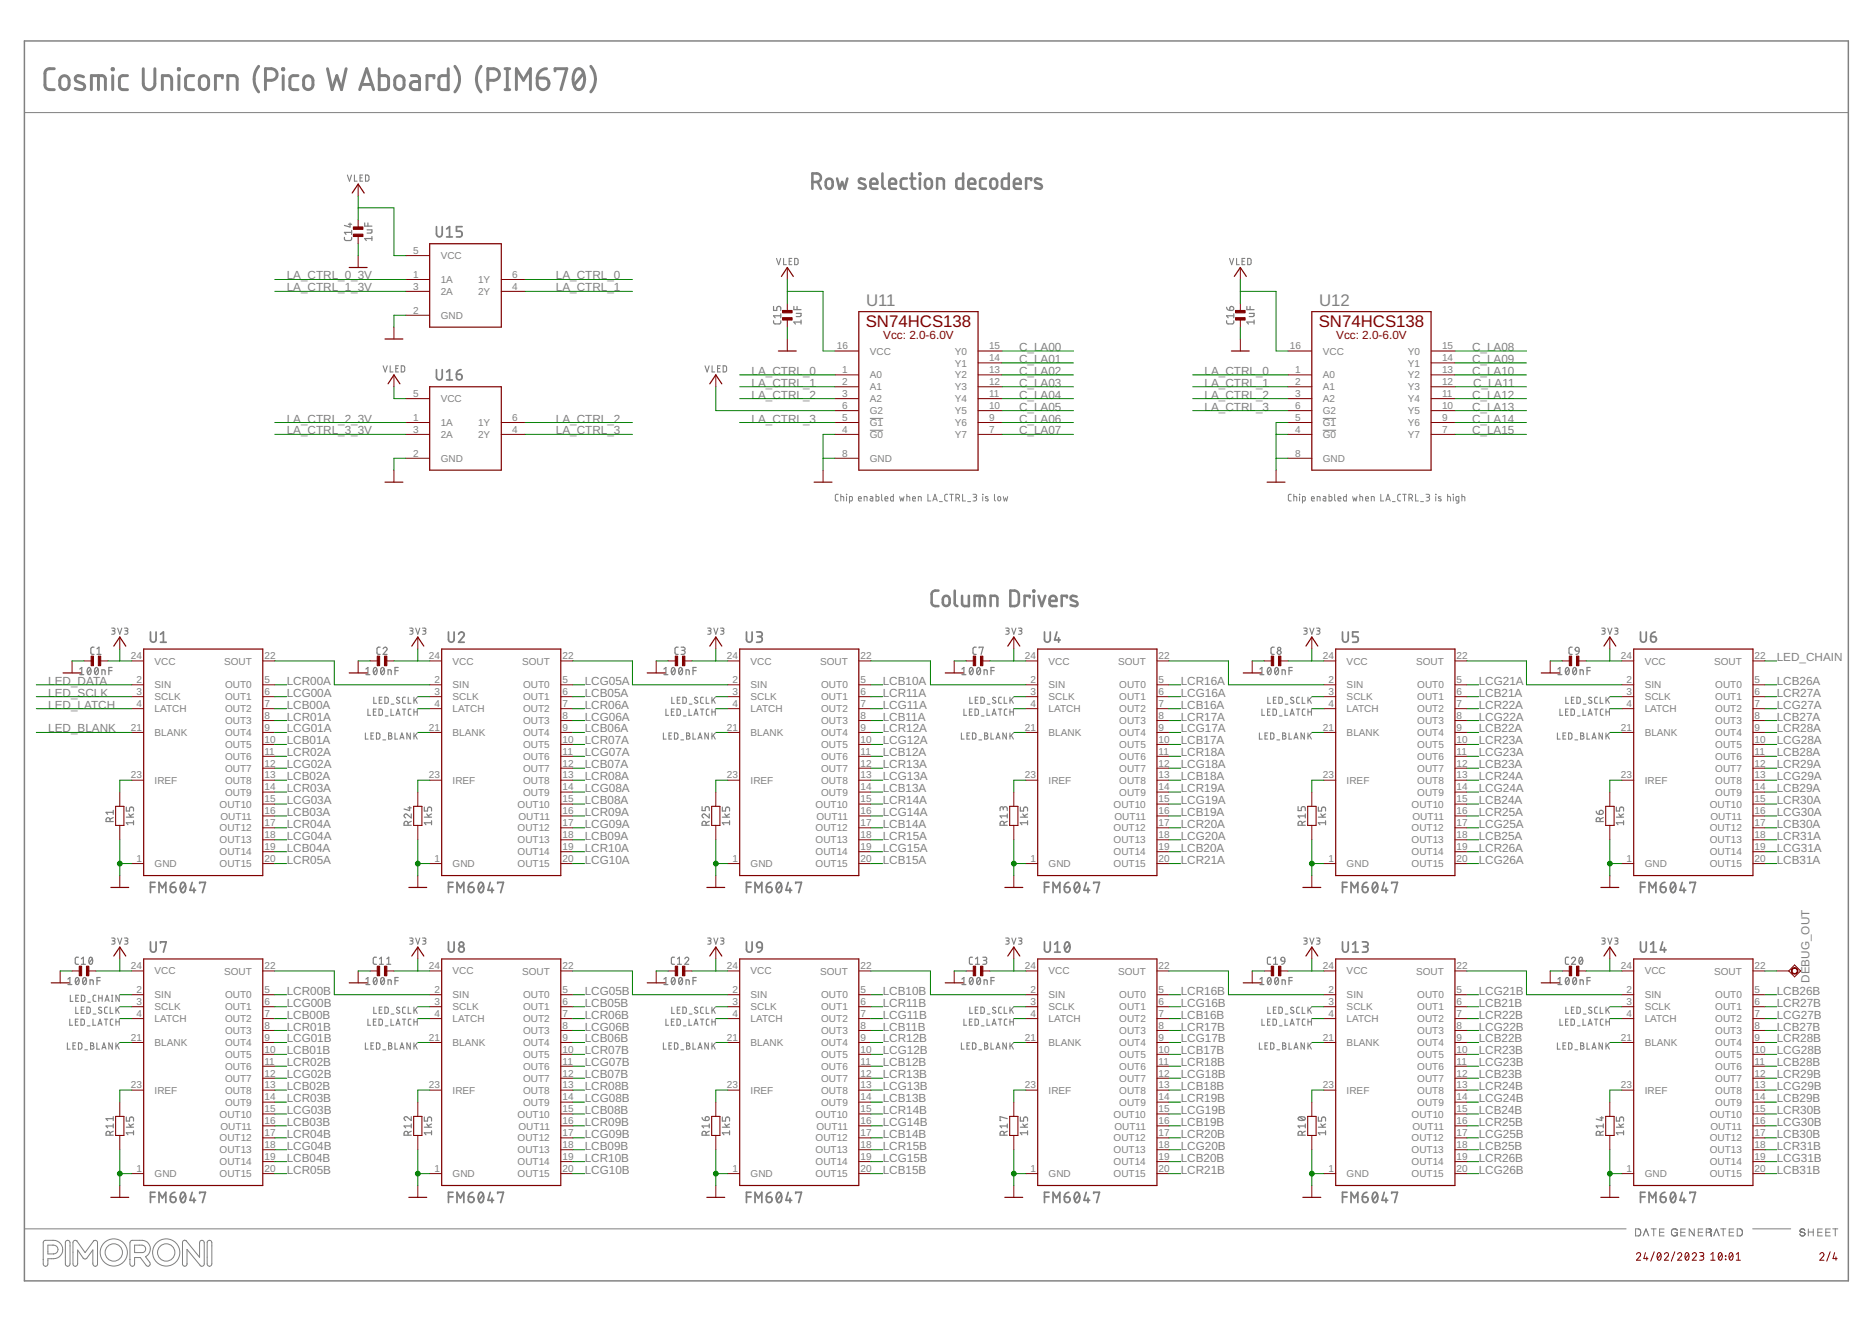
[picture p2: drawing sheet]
<svg xmlns="http://www.w3.org/2000/svg" width="297mm" height="210mm" viewBox="0 0 297 210" stroke-linecap="round" stroke-linejoin="round" font-family="sans-serif">
<defs><g id="words">
<g font-size="2.7" fill="#800000">
<text x="137.4" y="51.9">SN74HCS138</text>
<text x="209.3" y="51.9">SN74HCS138</text>
</g>
<g font-size="2.7" fill="#808080">
<text x="137.4" y="48.5">U11</text>
<text x="209.3" y="48.5">U12</text>
</g>
<g font-size="1.9" fill="#808080">
<text x="45.5" y="44.3">LA_CTRL_0_3V</text>
<text x="45.5" y="46.2">LA_CTRL_1_3V</text>
<text x="88.2" y="44.3">LA_CTRL_0</text>
<text x="88.2" y="46.2">LA_CTRL_1</text>
<text x="119.3" y="59.5">LA_CTRL_0</text>
<text x="161.7" y="59.5">C_LA02</text>
<text x="161.7" y="57.6">C_LA01</text>
<text x="161.7" y="55.7">C_LA00</text>
<text x="191.1" y="59.5">LA_CTRL_0</text>
<text x="233.6" y="55.7">C_LA08</text>
<text x="233.6" y="57.6">C_LA09</text>
<text x="233.6" y="59.5">C_LA10</text>
<text x="119.3" y="61.4">LA_CTRL_1</text>
<text x="119.3" y="63.3">LA_CTRL_2</text>
<text x="161.7" y="65.1">C_LA05</text>
<text x="161.7" y="63.3">C_LA04</text>
<text x="161.7" y="61.4">C_LA03</text>
<text x="191.1" y="65.1">LA_CTRL_3</text>
<text x="191.1" y="61.4">LA_CTRL_1</text>
<text x="191.1" y="63.3">LA_CTRL_2</text>
<text x="233.6" y="63.3">C_LA12</text>
<text x="233.6" y="65.1">C_LA13</text>
<text x="233.7" y="61.4">C_LA11</text>
<text x="45.5" y="67">LA_CTRL_2_3V</text>
<text x="45.5" y="68.9">LA_CTRL_3_3V</text>
<text x="88.2" y="68.9">LA_CTRL_3</text>
<text x="88.2" y="67">LA_CTRL_2</text>
<text x="119.3" y="67">LA_CTRL_3</text>
<text x="161.7" y="68.9">C_LA07</text>
<text x="161.7" y="67">C_LA06</text>
<text x="233.6" y="67">C_LA14</text>
<text x="233.6" y="68.9">C_LA15</text>
<text x="281.9" y="104.9">LED_CHAIN</text>
<text x="7.7" y="110.5">LED_SCLK</text>
<text x="7.7" y="112.4">LED_LATCH</text>
<text x="7.7" y="108.6">LED_DATA</text>
<text x="45.5" y="108.6">LCR00A</text>
<text x="45.5" y="110.5">LCG00A</text>
<text x="45.5" y="112.4">LCB00A</text>
<text x="92.8" y="108.6">LCG05A</text>
<text x="92.8" y="110.5">LCB05A</text>
<text x="92.8" y="112.4">LCR06A</text>
<text x="140.1" y="108.6">LCB10A</text>
<text x="140.1" y="110.5">LCR11A</text>
<text x="140.1" y="112.4">LCG11A</text>
<text x="187.4" y="108.6">LCR16A</text>
<text x="187.4" y="110.5">LCG16A</text>
<text x="187.4" y="112.4">LCB16A</text>
<text x="234.6" y="108.6">LCG21A</text>
<text x="234.6" y="110.5">LCB21A</text>
<text x="234.6" y="112.4">LCR22A</text>
<text x="281.9" y="108.6">LCB26A</text>
<text x="281.9" y="110.5">LCR27A</text>
<text x="281.9" y="112.4">LCG27A</text>
<text x="7.7" y="116.2">LED_BLANK</text>
<text x="45.5" y="114.3">LCR01A</text>
<text x="45.5" y="116.2">LCG01A</text>
<text x="45.5" y="118.1">LCB01A</text>
<text x="45.5" y="120">LCR02A</text>
<text x="92.8" y="114.3">LCG06A</text>
<text x="92.8" y="116.2">LCB06A</text>
<text x="92.8" y="118.1">LCR07A</text>
<text x="92.8" y="120">LCG07A</text>
<text x="140.1" y="114.3">LCB11A</text>
<text x="140.1" y="116.2">LCR12A</text>
<text x="140.1" y="118.1">LCG12A</text>
<text x="140.1" y="120">LCB12A</text>
<text x="187.4" y="114.3">LCR17A</text>
<text x="187.4" y="116.2">LCG17A</text>
<text x="187.4" y="118.1">LCB17A</text>
<text x="187.4" y="120">LCR18A</text>
<text x="234.6" y="114.3">LCG22A</text>
<text x="234.6" y="116.2">LCB22A</text>
<text x="234.6" y="118.1">LCR23A</text>
<text x="234.6" y="120">LCG23A</text>
<text x="281.9" y="114.3">LCB27A</text>
<text x="281.9" y="116.2">LCR28A</text>
<text x="281.9" y="118.1">LCG28A</text>
<text x="281.9" y="120">LCB28A</text>
<text x="45.5" y="121.9">LCG02A</text>
<text x="45.5" y="123.8">LCB02A</text>
<text x="45.5" y="125.7">LCR03A</text>
<text x="92.8" y="121.9">LCB07A</text>
<text x="92.8" y="123.8">LCR08A</text>
<text x="92.8" y="125.7">LCG08A</text>
<text x="140.1" y="121.9">LCR13A</text>
<text x="140.1" y="123.8">LCG13A</text>
<text x="140.1" y="125.7">LCB13A</text>
<text x="187.4" y="121.9">LCG18A</text>
<text x="187.4" y="123.8">LCB18A</text>
<text x="187.4" y="125.7">LCR19A</text>
<text x="234.6" y="121.9">LCB23A</text>
<text x="234.6" y="123.8">LCR24A</text>
<text x="234.6" y="125.7">LCG24A</text>
<text x="281.9" y="121.9">LCR29A</text>
<text x="281.9" y="123.8">LCG29A</text>
<text x="281.9" y="125.7">LCB29A</text>
<text x="45.5" y="127.6">LCG03A</text>
<text x="45.5" y="129.5">LCB03A</text>
<text x="45.5" y="131.3">LCR04A</text>
<text x="92.8" y="127.6">LCB08A</text>
<text x="92.8" y="129.5">LCR09A</text>
<text x="92.8" y="131.3">LCG09A</text>
<text x="140.1" y="127.6">LCR14A</text>
<text x="140.1" y="129.5">LCG14A</text>
<text x="140.1" y="131.3">LCB14A</text>
<text x="187.4" y="127.6">LCG19A</text>
<text x="187.4" y="129.5">LCB19A</text>
<text x="187.4" y="131.3">LCR20A</text>
<text x="234.6" y="127.6">LCB24A</text>
<text x="234.6" y="129.5">LCR25A</text>
<text x="234.6" y="131.3">LCG25A</text>
<text x="281.9" y="127.6">LCR30A</text>
<text x="281.9" y="129.5">LCG30A</text>
<text x="281.9" y="131.3">LCB30A</text>
<text x="45.5" y="133.2">LCG04A</text>
<text x="45.5" y="135.1">LCB04A</text>
<text x="45.5" y="137">LCR05A</text>
<text x="92.8" y="133.2">LCB09A</text>
<text x="92.8" y="135.1">LCR10A</text>
<text x="92.8" y="137">LCG10A</text>
<text x="140.1" y="133.2">LCR15A</text>
<text x="140.1" y="135.1">LCG15A</text>
<text x="140.1" y="137">LCB15A</text>
<text x="187.4" y="133.2">LCG20A</text>
<text x="187.4" y="135.1">LCB20A</text>
<text x="187.4" y="137">LCR21A</text>
<text x="234.6" y="133.2">LCB25A</text>
<text x="234.6" y="135.1">LCR26A</text>
<text x="234.6" y="137">LCG26A</text>
<text x="281.9" y="133.2">LCR31A</text>
<text x="281.9" y="135.1">LCG31A</text>
<text x="281.9" y="137">LCB31A</text>
<text x="287.1" y="155.9" transform="rotate(-90 287.1 155.9)">DEBUG_OUT</text>
<text x="45.5" y="157.8">LCR00B</text>
<text x="45.5" y="159.7">LCG00B</text>
<text x="45.5" y="161.6">LCB00B</text>
<text x="92.8" y="157.8">LCG05B</text>
<text x="92.8" y="159.7">LCB05B</text>
<text x="92.8" y="161.6">LCR06B</text>
<text x="140.1" y="157.8">LCB10B</text>
<text x="140.1" y="159.7">LCR11B</text>
<text x="140.1" y="161.6">LCG11B</text>
<text x="187.4" y="157.8">LCR16B</text>
<text x="187.4" y="159.7">LCG16B</text>
<text x="187.4" y="161.6">LCB16B</text>
<text x="234.6" y="157.8">LCG21B</text>
<text x="234.6" y="159.7">LCB21B</text>
<text x="234.6" y="161.6">LCR22B</text>
<text x="281.9" y="157.8">LCB26B</text>
<text x="281.9" y="159.7">LCR27B</text>
<text x="281.9" y="161.6">LCG27B</text>
<text x="45.5" y="163.5">LCR01B</text>
<text x="45.5" y="165.4">LCG01B</text>
<text x="45.5" y="167.3">LCB01B</text>
<text x="92.8" y="163.5">LCG06B</text>
<text x="92.8" y="165.4">LCB06B</text>
<text x="92.8" y="167.3">LCR07B</text>
<text x="140.1" y="163.5">LCB11B</text>
<text x="140.1" y="165.4">LCR12B</text>
<text x="140.1" y="167.3">LCG12B</text>
<text x="187.4" y="163.5">LCR17B</text>
<text x="187.4" y="165.4">LCG17B</text>
<text x="187.4" y="167.3">LCB17B</text>
<text x="234.6" y="163.5">LCG22B</text>
<text x="234.6" y="165.4">LCB22B</text>
<text x="234.6" y="167.3">LCR23B</text>
<text x="281.9" y="163.5">LCB27B</text>
<text x="281.9" y="165.4">LCR28B</text>
<text x="281.9" y="167.3">LCG28B</text>
<text x="45.5" y="169.2">LCR02B</text>
<text x="45.5" y="171.1">LCG02B</text>
<text x="45.5" y="173">LCB02B</text>
<text x="92.8" y="169.2">LCG07B</text>
<text x="92.8" y="171.1">LCB07B</text>
<text x="92.8" y="173">LCR08B</text>
<text x="140.1" y="169.2">LCB12B</text>
<text x="140.1" y="171.1">LCR13B</text>
<text x="140.1" y="173">LCG13B</text>
<text x="187.4" y="169.2">LCR18B</text>
<text x="187.4" y="171.1">LCG18B</text>
<text x="187.4" y="173">LCB18B</text>
<text x="234.6" y="169.2">LCG23B</text>
<text x="234.6" y="171.1">LCB23B</text>
<text x="234.6" y="173">LCR24B</text>
<text x="281.9" y="169.2">LCB28B</text>
<text x="281.9" y="171.1">LCR29B</text>
<text x="281.9" y="173">LCG29B</text>
<text x="45.5" y="174.8">LCR03B</text>
<text x="45.5" y="176.7">LCG03B</text>
<text x="45.5" y="178.6">LCB03B</text>
<text x="92.8" y="174.8">LCG08B</text>
<text x="92.8" y="176.7">LCB08B</text>
<text x="92.8" y="178.6">LCR09B</text>
<text x="140.1" y="174.8">LCB13B</text>
<text x="140.1" y="176.7">LCR14B</text>
<text x="140.1" y="178.6">LCG14B</text>
<text x="187.4" y="174.8">LCR19B</text>
<text x="187.4" y="176.7">LCG19B</text>
<text x="187.4" y="178.6">LCB19B</text>
<text x="234.6" y="174.8">LCG24B</text>
<text x="234.6" y="176.7">LCB24B</text>
<text x="234.6" y="178.6">LCR25B</text>
<text x="281.9" y="174.8">LCB29B</text>
<text x="281.9" y="176.7">LCR30B</text>
<text x="281.9" y="178.6">LCG30B</text>
<text x="45.5" y="180.5">LCR04B</text>
<text x="45.5" y="182.4">LCG04B</text>
<text x="45.5" y="184.3">LCB04B</text>
<text x="92.8" y="180.5">LCG09B</text>
<text x="92.8" y="182.4">LCB09B</text>
<text x="92.8" y="184.3">LCR10B</text>
<text x="140.1" y="180.5">LCB14B</text>
<text x="140.1" y="182.4">LCR15B</text>
<text x="140.1" y="184.3">LCG15B</text>
<text x="187.4" y="180.5">LCR20B</text>
<text x="187.4" y="182.4">LCG20B</text>
<text x="187.4" y="184.3">LCB20B</text>
<text x="234.6" y="180.5">LCG25B</text>
<text x="234.6" y="182.4">LCB25B</text>
<text x="234.6" y="184.3">LCR26B</text>
<text x="281.9" y="180.5">LCB30B</text>
<text x="281.9" y="182.4">LCR31B</text>
<text x="281.9" y="184.3">LCG31B</text>
<text x="45.5" y="186.2">LCR05B</text>
<text x="92.8" y="186.2">LCG10B</text>
<text x="140.1" y="186.2">LCB15B</text>
<text x="187.4" y="186.2">LCR21B</text>
<text x="234.6" y="186.2">LCG26B</text>
<text x="281.9" y="186.2">LCB31B</text>
</g>
<g font-size="1.9" fill="#800000">
<text x="140.1" y="53.8">Vcc: 2.0-6.0V</text>
<text x="212" y="53.8">Vcc: 2.0-6.0V</text>
</g>
<g font-size="1.6" fill="#808080">
<text x="65.6" y="40.3">5</text>
<text x="69.9" y="41.1">VCC</text>
<text x="65.6" y="44.1">1</text>
<text x="65.6" y="46">3</text>
<text x="69.9" y="44.9">1A</text>
<text x="69.9" y="46.8">2A</text>
<text x="75.8" y="44.9">1Y</text>
<text x="75.8" y="46.8">2Y</text>
<text x="81.3" y="44.1">6</text>
<text x="81.3" y="46">4</text>
<text x="65.6" y="49.7">2</text>
<text x="69.9" y="50.6">GND</text>
<text x="132.8" y="55.4">16</text>
<text x="133.7" y="59.2">1</text>
<text x="138" y="56.3">VCC</text>
<text x="151.5" y="56.3">Y0</text>
<text x="151.5" y="58.2">Y1</text>
<text x="156.9" y="55.4">15</text>
<text x="156.9" y="57.3">14</text>
<text x="156.9" y="59.2">13</text>
<text x="204.7" y="55.4">16</text>
<text x="205.5" y="59.2">1</text>
<text x="209.9" y="56.3">VCC</text>
<text x="223.4" y="56.3">Y0</text>
<text x="223.4" y="58.2">Y1</text>
<text x="228.8" y="55.4">15</text>
<text x="228.8" y="57.3">14</text>
<text x="228.8" y="59.2">13</text>
<text x="65.6" y="63">5</text>
<text x="69.9" y="63.8">VCC</text>
<text x="133.7" y="64.9">6</text>
<text x="133.7" y="61.1">2</text>
<text x="133.7" y="63">3</text>
<text x="138" y="60">A0</text>
<text x="138" y="65.7">G2</text>
<text x="138" y="61.9">A1</text>
<text x="138" y="63.8">A2</text>
<text x="151.5" y="60">Y2</text>
<text x="151.5" y="61.9">Y3</text>
<text x="151.5" y="63.8">Y4</text>
<text x="151.5" y="65.7">Y5</text>
<text x="156.9" y="61.1">12</text>
<text x="156.9" y="63">11</text>
<text x="156.9" y="64.9">10</text>
<text x="205.5" y="64.9">6</text>
<text x="205.5" y="61.1">2</text>
<text x="205.5" y="63">3</text>
<text x="209.9" y="60">A0</text>
<text x="209.9" y="65.7">G2</text>
<text x="209.9" y="61.9">A1</text>
<text x="209.9" y="63.8">A2</text>
<text x="223.4" y="60">Y2</text>
<text x="223.4" y="61.9">Y3</text>
<text x="223.4" y="63.8">Y4</text>
<text x="223.4" y="65.7">Y5</text>
<text x="228.8" y="61.1">12</text>
<text x="228.8" y="63">11</text>
<text x="228.8" y="64.9">10</text>
<text x="65.6" y="66.8">1</text>
<text x="65.6" y="68.7">3</text>
<text x="69.9" y="67.6">1A</text>
<text x="69.9" y="69.5">2A</text>
<text x="75.8" y="67.6">1Y</text>
<text x="75.8" y="69.5">2Y</text>
<text x="81.3" y="66.8">6</text>
<text x="81.3" y="68.7">4</text>
<text x="133.7" y="66.8">5</text>
<text x="133.7" y="68.7">4</text>
<text x="138" y="67.6">G1</text>
<text x="138" y="69.5">G0</text>
<text x="151.5" y="67.6">Y6</text>
<text x="151.5" y="69.5">Y7</text>
<text x="156.9" y="66.8">9</text>
<text x="156.9" y="68.7">7</text>
<text x="205.5" y="66.8">5</text>
<text x="205.5" y="68.7">4</text>
<text x="209.9" y="67.6">G1</text>
<text x="209.9" y="69.5">G0</text>
<text x="223.4" y="67.6">Y6</text>
<text x="223.4" y="69.5">Y7</text>
<text x="228.8" y="66.8">9</text>
<text x="228.8" y="68.7">7</text>
<text x="65.6" y="72.4">2</text>
<text x="69.9" y="73.3">GND</text>
<text x="133.7" y="72.4">8</text>
<text x="138" y="73.3">GND</text>
<text x="205.5" y="72.4">8</text>
<text x="209.9" y="73.3">GND</text>
<text x="20.8" y="104.6">24</text>
<text x="24.5" y="105.4">VCC</text>
<text x="35.6" y="105.4">SOUT</text>
<text x="42" y="104.6">22</text>
<text x="68.1" y="104.6">24</text>
<text x="71.8" y="105.4">VCC</text>
<text x="82.8" y="105.4">SOUT</text>
<text x="89.3" y="104.6">22</text>
<text x="115.3" y="104.6">24</text>
<text x="119.1" y="105.4">VCC</text>
<text x="130.1" y="105.4">SOUT</text>
<text x="136.5" y="104.6">22</text>
<text x="162.6" y="104.6">24</text>
<text x="166.4" y="105.4">VCC</text>
<text x="177.4" y="105.4">SOUT</text>
<text x="183.8" y="104.6">22</text>
<text x="209.9" y="104.6">24</text>
<text x="213.7" y="105.4">VCC</text>
<text x="224.7" y="105.4">SOUT</text>
<text x="231.1" y="104.6">22</text>
<text x="257.2" y="104.6">24</text>
<text x="261" y="105.4">VCC</text>
<text x="272" y="105.4">SOUT</text>
<text x="278.4" y="104.6">22</text>
<text x="21.6" y="112.2">4</text>
<text x="21.6" y="110.3">3</text>
<text x="21.6" y="108.4">2</text>
<text x="24.5" y="113">LATCH</text>
<text x="24.5" y="111.1">SCLK</text>
<text x="24.5" y="109.2">SIN</text>
<text x="35.7" y="111.1">OUT1</text>
<text x="35.7" y="113">OUT2</text>
<text x="35.7" y="109.2">OUT0</text>
<text x="42" y="110.3">6</text>
<text x="42" y="112.2">7</text>
<text x="42" y="108.4">5</text>
<text x="68.9" y="112.2">4</text>
<text x="68.9" y="110.3">3</text>
<text x="68.9" y="108.4">2</text>
<text x="71.8" y="113">LATCH</text>
<text x="71.8" y="111.1">SCLK</text>
<text x="71.8" y="109.2">SIN</text>
<text x="83" y="111.1">OUT1</text>
<text x="83" y="113">OUT2</text>
<text x="83" y="109.2">OUT0</text>
<text x="89.3" y="110.3">6</text>
<text x="89.3" y="112.2">7</text>
<text x="89.3" y="108.4">5</text>
<text x="116.2" y="112.2">4</text>
<text x="116.2" y="110.3">3</text>
<text x="116.2" y="108.4">2</text>
<text x="119.1" y="113">LATCH</text>
<text x="119.1" y="111.1">SCLK</text>
<text x="119.1" y="109.2">SIN</text>
<text x="130.3" y="111.1">OUT1</text>
<text x="130.3" y="113">OUT2</text>
<text x="130.3" y="109.2">OUT0</text>
<text x="136.5" y="110.3">6</text>
<text x="136.5" y="112.2">7</text>
<text x="136.5" y="108.4">5</text>
<text x="163.5" y="112.2">4</text>
<text x="163.5" y="110.3">3</text>
<text x="163.5" y="108.4">2</text>
<text x="166.4" y="113">LATCH</text>
<text x="166.4" y="111.1">SCLK</text>
<text x="166.4" y="109.2">SIN</text>
<text x="177.6" y="111.1">OUT1</text>
<text x="177.6" y="113">OUT2</text>
<text x="177.6" y="109.2">OUT0</text>
<text x="183.8" y="110.3">6</text>
<text x="183.8" y="112.2">7</text>
<text x="183.8" y="108.4">5</text>
<text x="210.8" y="112.2">4</text>
<text x="210.8" y="110.3">3</text>
<text x="210.8" y="108.4">2</text>
<text x="213.7" y="113">LATCH</text>
<text x="213.7" y="111.1">SCLK</text>
<text x="213.7" y="109.2">SIN</text>
<text x="224.9" y="111.1">OUT1</text>
<text x="224.9" y="113">OUT2</text>
<text x="224.9" y="109.2">OUT0</text>
<text x="231.1" y="110.3">6</text>
<text x="231.1" y="112.2">7</text>
<text x="231.1" y="108.4">5</text>
<text x="258.1" y="112.2">4</text>
<text x="258.1" y="110.3">3</text>
<text x="258.1" y="108.4">2</text>
<text x="261" y="113">LATCH</text>
<text x="261" y="111.1">SCLK</text>
<text x="261" y="109.2">SIN</text>
<text x="272.2" y="111.1">OUT1</text>
<text x="272.2" y="113">OUT2</text>
<text x="272.2" y="109.2">OUT0</text>
<text x="278.4" y="110.3">6</text>
<text x="278.4" y="112.2">7</text>
<text x="278.4" y="108.4">5</text>
<text x="20.8" y="115.9">21</text>
<text x="24.5" y="116.8">BLANK</text>
<text x="35.7" y="114.9">OUT3</text>
<text x="35.7" y="116.8">OUT4</text>
<text x="35.7" y="118.7">OUT5</text>
<text x="42" y="114.1">8</text>
<text x="42" y="115.9">9</text>
<text x="42" y="117.8">10</text>
<text x="42" y="119.7">11</text>
<text x="68.1" y="115.9">21</text>
<text x="71.8" y="116.8">BLANK</text>
<text x="83" y="114.9">OUT3</text>
<text x="83" y="116.8">OUT4</text>
<text x="83" y="118.7">OUT5</text>
<text x="89.3" y="114.1">8</text>
<text x="89.3" y="115.9">9</text>
<text x="89.3" y="117.8">10</text>
<text x="89.3" y="119.7">11</text>
<text x="115.3" y="115.9">21</text>
<text x="119.1" y="116.8">BLANK</text>
<text x="130.3" y="114.9">OUT3</text>
<text x="130.3" y="116.8">OUT4</text>
<text x="130.3" y="118.7">OUT5</text>
<text x="136.5" y="114.1">8</text>
<text x="136.5" y="115.9">9</text>
<text x="136.5" y="117.8">10</text>
<text x="136.5" y="119.7">11</text>
<text x="162.6" y="115.9">21</text>
<text x="166.4" y="116.8">BLANK</text>
<text x="177.6" y="114.9">OUT3</text>
<text x="177.6" y="116.8">OUT4</text>
<text x="177.6" y="118.7">OUT5</text>
<text x="183.8" y="114.1">8</text>
<text x="183.8" y="115.9">9</text>
<text x="183.8" y="117.8">10</text>
<text x="183.8" y="119.7">11</text>
<text x="209.9" y="115.9">21</text>
<text x="213.7" y="116.8">BLANK</text>
<text x="224.9" y="114.9">OUT3</text>
<text x="224.9" y="116.8">OUT4</text>
<text x="224.9" y="118.7">OUT5</text>
<text x="231.1" y="114.1">8</text>
<text x="231.1" y="115.9">9</text>
<text x="231.1" y="117.8">10</text>
<text x="231.1" y="119.7">11</text>
<text x="257.2" y="115.9">21</text>
<text x="261" y="116.8">BLANK</text>
<text x="272.2" y="114.9">OUT3</text>
<text x="272.2" y="116.8">OUT4</text>
<text x="272.2" y="118.7">OUT5</text>
<text x="278.4" y="114.1">8</text>
<text x="278.4" y="115.9">9</text>
<text x="278.4" y="117.8">10</text>
<text x="278.4" y="119.7">11</text>
<text x="20.8" y="123.5">23</text>
<text x="24.5" y="124.3">IREF</text>
<text x="35.7" y="120.6">OUT6</text>
<text x="35.7" y="122.5">OUT7</text>
<text x="35.7" y="124.4">OUT8</text>
<text x="42" y="121.6">12</text>
<text x="42" y="123.5">13</text>
<text x="42" y="125.4">14</text>
<text x="68.1" y="123.5">23</text>
<text x="71.8" y="124.3">IREF</text>
<text x="83" y="120.6">OUT6</text>
<text x="83" y="122.5">OUT7</text>
<text x="83" y="124.4">OUT8</text>
<text x="89.3" y="121.6">12</text>
<text x="89.3" y="123.5">13</text>
<text x="89.3" y="125.4">14</text>
<text x="115.3" y="123.5">23</text>
<text x="119.1" y="124.3">IREF</text>
<text x="130.3" y="120.6">OUT6</text>
<text x="130.3" y="122.5">OUT7</text>
<text x="130.3" y="124.4">OUT8</text>
<text x="136.5" y="121.6">12</text>
<text x="136.5" y="123.5">13</text>
<text x="136.5" y="125.4">14</text>
<text x="162.6" y="123.5">23</text>
<text x="166.4" y="124.3">IREF</text>
<text x="177.6" y="120.6">OUT6</text>
<text x="177.6" y="122.5">OUT7</text>
<text x="177.6" y="124.4">OUT8</text>
<text x="183.8" y="121.6">12</text>
<text x="183.8" y="123.5">13</text>
<text x="183.8" y="125.4">14</text>
<text x="209.9" y="123.5">23</text>
<text x="213.7" y="124.3">IREF</text>
<text x="224.9" y="120.6">OUT6</text>
<text x="224.9" y="122.5">OUT7</text>
<text x="224.9" y="124.4">OUT8</text>
<text x="231.1" y="121.6">12</text>
<text x="231.1" y="123.5">13</text>
<text x="231.1" y="125.4">14</text>
<text x="257.2" y="123.5">23</text>
<text x="261" y="124.3">IREF</text>
<text x="272.2" y="120.6">OUT6</text>
<text x="272.2" y="122.5">OUT7</text>
<text x="272.2" y="124.4">OUT8</text>
<text x="278.4" y="121.6">12</text>
<text x="278.4" y="123.5">13</text>
<text x="278.4" y="125.4">14</text>
<text x="34.8" y="128.1">OUT10</text>
<text x="34.8" y="131.9">OUT12</text>
<text x="35" y="130">OUT11</text>
<text x="35.7" y="126.2">OUT9</text>
<text x="42" y="127.3">15</text>
<text x="42" y="129.2">16</text>
<text x="42" y="131.1">17</text>
<text x="82.1" y="128.1">OUT10</text>
<text x="82.1" y="131.9">OUT12</text>
<text x="82.3" y="130">OUT11</text>
<text x="83" y="126.2">OUT9</text>
<text x="89.3" y="127.3">15</text>
<text x="89.3" y="129.2">16</text>
<text x="89.3" y="131.1">17</text>
<text x="129.4" y="128.1">OUT10</text>
<text x="129.4" y="131.9">OUT12</text>
<text x="129.5" y="130">OUT11</text>
<text x="130.3" y="126.2">OUT9</text>
<text x="136.5" y="127.3">15</text>
<text x="136.5" y="129.2">16</text>
<text x="136.5" y="131.1">17</text>
<text x="176.7" y="128.1">OUT10</text>
<text x="176.7" y="131.9">OUT12</text>
<text x="176.8" y="130">OUT11</text>
<text x="177.6" y="126.2">OUT9</text>
<text x="183.8" y="127.3">15</text>
<text x="183.8" y="129.2">16</text>
<text x="183.8" y="131.1">17</text>
<text x="224" y="128.1">OUT10</text>
<text x="224" y="131.9">OUT12</text>
<text x="224.1" y="130">OUT11</text>
<text x="224.9" y="126.2">OUT9</text>
<text x="231.1" y="127.3">15</text>
<text x="231.1" y="129.2">16</text>
<text x="231.1" y="131.1">17</text>
<text x="271.3" y="128.1">OUT10</text>
<text x="271.3" y="131.9">OUT12</text>
<text x="271.4" y="130">OUT11</text>
<text x="272.2" y="126.2">OUT9</text>
<text x="278.4" y="127.3">15</text>
<text x="278.4" y="129.2">16</text>
<text x="278.4" y="131.1">17</text>
<text x="21.6" y="136.8">1</text>
<text x="24.5" y="137.6">GND</text>
<text x="34.8" y="133.8">OUT13</text>
<text x="34.8" y="135.7">OUT14</text>
<text x="34.8" y="137.6">OUT15</text>
<text x="42" y="133">18</text>
<text x="42" y="134.9">19</text>
<text x="42" y="136.8">20</text>
<text x="68.9" y="136.8">1</text>
<text x="71.8" y="137.6">GND</text>
<text x="82.1" y="133.8">OUT13</text>
<text x="82.1" y="135.7">OUT14</text>
<text x="82.1" y="137.6">OUT15</text>
<text x="89.3" y="133">18</text>
<text x="89.3" y="134.9">19</text>
<text x="89.3" y="136.8">20</text>
<text x="116.2" y="136.8">1</text>
<text x="119.1" y="137.6">GND</text>
<text x="129.4" y="133.8">OUT13</text>
<text x="129.4" y="135.7">OUT14</text>
<text x="129.4" y="137.6">OUT15</text>
<text x="136.5" y="133">18</text>
<text x="136.5" y="134.9">19</text>
<text x="136.5" y="136.8">20</text>
<text x="163.5" y="136.8">1</text>
<text x="166.4" y="137.6">GND</text>
<text x="176.7" y="133.8">OUT13</text>
<text x="176.7" y="135.7">OUT14</text>
<text x="176.7" y="137.6">OUT15</text>
<text x="183.8" y="133">18</text>
<text x="183.8" y="134.9">19</text>
<text x="183.8" y="136.8">20</text>
<text x="210.8" y="136.8">1</text>
<text x="213.7" y="137.6">GND</text>
<text x="224" y="133.8">OUT13</text>
<text x="224" y="135.7">OUT14</text>
<text x="224" y="137.6">OUT15</text>
<text x="231.1" y="133">18</text>
<text x="231.1" y="134.9">19</text>
<text x="231.1" y="136.8">20</text>
<text x="258.1" y="136.8">1</text>
<text x="261" y="137.6">GND</text>
<text x="271.3" y="133.8">OUT13</text>
<text x="271.3" y="135.7">OUT14</text>
<text x="271.3" y="137.6">OUT15</text>
<text x="278.4" y="133">18</text>
<text x="278.4" y="134.9">19</text>
<text x="278.4" y="136.8">20</text>
<text x="20.8" y="153.8">24</text>
<text x="24.5" y="154.6">VCC</text>
<text x="35.6" y="154.6">SOUT</text>
<text x="42" y="153.8">22</text>
<text x="68.1" y="153.8">24</text>
<text x="71.8" y="154.6">VCC</text>
<text x="82.8" y="154.6">SOUT</text>
<text x="89.3" y="153.8">22</text>
<text x="115.3" y="153.8">24</text>
<text x="119.1" y="154.6">VCC</text>
<text x="130.1" y="154.6">SOUT</text>
<text x="136.5" y="153.8">22</text>
<text x="162.6" y="153.8">24</text>
<text x="166.4" y="154.6">VCC</text>
<text x="177.4" y="154.6">SOUT</text>
<text x="183.8" y="153.8">22</text>
<text x="209.9" y="153.8">24</text>
<text x="213.7" y="154.6">VCC</text>
<text x="224.7" y="154.6">SOUT</text>
<text x="231.1" y="153.8">22</text>
<text x="257.2" y="153.8">24</text>
<text x="261" y="154.6">VCC</text>
<text x="272" y="154.6">SOUT</text>
<text x="278.4" y="153.8">22</text>
<text x="21.6" y="161.3">4</text>
<text x="21.6" y="159.5">3</text>
<text x="21.6" y="157.6">2</text>
<text x="24.5" y="160.3">SCLK</text>
<text x="24.5" y="158.4">SIN</text>
<text x="35.7" y="160.3">OUT1</text>
<text x="35.7" y="158.4">OUT0</text>
<text x="42" y="159.5">6</text>
<text x="42" y="161.3">7</text>
<text x="42" y="157.6">5</text>
<text x="68.9" y="161.3">4</text>
<text x="68.9" y="159.5">3</text>
<text x="68.9" y="157.6">2</text>
<text x="71.8" y="160.3">SCLK</text>
<text x="71.8" y="158.4">SIN</text>
<text x="83" y="160.3">OUT1</text>
<text x="83" y="158.4">OUT0</text>
<text x="89.3" y="159.5">6</text>
<text x="89.3" y="161.3">7</text>
<text x="89.3" y="157.6">5</text>
<text x="116.2" y="161.3">4</text>
<text x="116.2" y="159.5">3</text>
<text x="116.2" y="157.6">2</text>
<text x="119.1" y="160.3">SCLK</text>
<text x="119.1" y="158.4">SIN</text>
<text x="130.3" y="160.3">OUT1</text>
<text x="130.3" y="158.4">OUT0</text>
<text x="136.5" y="159.5">6</text>
<text x="136.5" y="161.3">7</text>
<text x="136.5" y="157.6">5</text>
<text x="163.5" y="161.3">4</text>
<text x="163.5" y="159.5">3</text>
<text x="163.5" y="157.6">2</text>
<text x="166.4" y="160.3">SCLK</text>
<text x="166.4" y="158.4">SIN</text>
<text x="177.6" y="160.3">OUT1</text>
<text x="177.6" y="158.4">OUT0</text>
<text x="183.8" y="159.5">6</text>
<text x="183.8" y="161.3">7</text>
<text x="183.8" y="157.6">5</text>
<text x="210.8" y="161.3">4</text>
<text x="210.8" y="159.5">3</text>
<text x="210.8" y="157.6">2</text>
<text x="213.7" y="160.3">SCLK</text>
<text x="213.7" y="158.4">SIN</text>
<text x="224.9" y="160.3">OUT1</text>
<text x="224.9" y="158.4">OUT0</text>
<text x="231.1" y="159.5">6</text>
<text x="231.1" y="161.3">7</text>
<text x="231.1" y="157.6">5</text>
<text x="258.1" y="161.3">4</text>
<text x="258.1" y="159.5">3</text>
<text x="258.1" y="157.6">2</text>
<text x="261" y="160.3">SCLK</text>
<text x="261" y="158.4">SIN</text>
<text x="272.2" y="160.3">OUT1</text>
<text x="272.2" y="158.4">OUT0</text>
<text x="278.4" y="159.5">6</text>
<text x="278.4" y="161.3">7</text>
<text x="278.4" y="157.6">5</text>
<text x="20.8" y="165.1">21</text>
<text x="24.5" y="166">BLANK</text>
<text x="24.5" y="162.2">LATCH</text>
<text x="35.7" y="162.2">OUT2</text>
<text x="35.7" y="164.1">OUT3</text>
<text x="35.7" y="166">OUT4</text>
<text x="35.7" y="167.9">OUT5</text>
<text x="42" y="163.2">8</text>
<text x="42" y="165.1">9</text>
<text x="42" y="167">10</text>
<text x="68.1" y="165.1">21</text>
<text x="71.8" y="166">BLANK</text>
<text x="71.8" y="162.2">LATCH</text>
<text x="83" y="162.2">OUT2</text>
<text x="83" y="164.1">OUT3</text>
<text x="83" y="166">OUT4</text>
<text x="83" y="167.9">OUT5</text>
<text x="89.3" y="163.2">8</text>
<text x="89.3" y="165.1">9</text>
<text x="89.3" y="167">10</text>
<text x="115.3" y="165.1">21</text>
<text x="119.1" y="166">BLANK</text>
<text x="119.1" y="162.2">LATCH</text>
<text x="130.3" y="162.2">OUT2</text>
<text x="130.3" y="164.1">OUT3</text>
<text x="130.3" y="166">OUT4</text>
<text x="130.3" y="167.9">OUT5</text>
<text x="136.5" y="163.2">8</text>
<text x="136.5" y="165.1">9</text>
<text x="136.5" y="167">10</text>
<text x="162.6" y="165.1">21</text>
<text x="166.4" y="166">BLANK</text>
<text x="166.4" y="162.2">LATCH</text>
<text x="177.6" y="162.2">OUT2</text>
<text x="177.6" y="164.1">OUT3</text>
<text x="177.6" y="166">OUT4</text>
<text x="177.6" y="167.9">OUT5</text>
<text x="183.8" y="163.2">8</text>
<text x="183.8" y="165.1">9</text>
<text x="183.8" y="167">10</text>
<text x="209.9" y="165.1">21</text>
<text x="213.7" y="166">BLANK</text>
<text x="213.7" y="162.2">LATCH</text>
<text x="224.9" y="162.2">OUT2</text>
<text x="224.9" y="164.1">OUT3</text>
<text x="224.9" y="166">OUT4</text>
<text x="224.9" y="167.9">OUT5</text>
<text x="231.1" y="163.2">8</text>
<text x="231.1" y="165.1">9</text>
<text x="231.1" y="167">10</text>
<text x="257.2" y="165.1">21</text>
<text x="261" y="166">BLANK</text>
<text x="261" y="162.2">LATCH</text>
<text x="272.2" y="162.2">OUT2</text>
<text x="272.2" y="164.1">OUT3</text>
<text x="272.2" y="166">OUT4</text>
<text x="272.2" y="167.9">OUT5</text>
<text x="278.4" y="163.2">8</text>
<text x="278.4" y="165.1">9</text>
<text x="278.4" y="167">10</text>
<text x="20.8" y="172.7">23</text>
<text x="24.5" y="173.5">IREF</text>
<text x="35.7" y="169.8">OUT6</text>
<text x="35.7" y="171.6">OUT7</text>
<text x="35.7" y="173.5">OUT8</text>
<text x="42" y="168.9">11</text>
<text x="42" y="170.8">12</text>
<text x="42" y="172.7">13</text>
<text x="68.1" y="172.7">23</text>
<text x="71.8" y="173.5">IREF</text>
<text x="83" y="169.8">OUT6</text>
<text x="83" y="171.6">OUT7</text>
<text x="83" y="173.5">OUT8</text>
<text x="89.3" y="168.9">11</text>
<text x="89.3" y="170.8">12</text>
<text x="89.3" y="172.7">13</text>
<text x="115.3" y="172.7">23</text>
<text x="119.1" y="173.5">IREF</text>
<text x="130.3" y="169.8">OUT6</text>
<text x="130.3" y="171.6">OUT7</text>
<text x="130.3" y="173.5">OUT8</text>
<text x="136.5" y="168.9">11</text>
<text x="136.5" y="170.8">12</text>
<text x="136.5" y="172.7">13</text>
<text x="162.6" y="172.7">23</text>
<text x="166.4" y="173.5">IREF</text>
<text x="177.6" y="169.8">OUT6</text>
<text x="177.6" y="171.6">OUT7</text>
<text x="177.6" y="173.5">OUT8</text>
<text x="183.8" y="168.9">11</text>
<text x="183.8" y="170.8">12</text>
<text x="183.8" y="172.7">13</text>
<text x="209.9" y="172.7">23</text>
<text x="213.7" y="173.5">IREF</text>
<text x="224.9" y="169.8">OUT6</text>
<text x="224.9" y="171.6">OUT7</text>
<text x="224.9" y="173.5">OUT8</text>
<text x="231.1" y="168.9">11</text>
<text x="231.1" y="170.8">12</text>
<text x="231.1" y="172.7">13</text>
<text x="257.2" y="172.7">23</text>
<text x="261" y="173.5">IREF</text>
<text x="272.2" y="169.8">OUT6</text>
<text x="272.2" y="171.6">OUT7</text>
<text x="272.2" y="173.5">OUT8</text>
<text x="278.4" y="168.9">11</text>
<text x="278.4" y="170.8">12</text>
<text x="278.4" y="172.7">13</text>
<text x="34.8" y="177.3">OUT10</text>
<text x="35" y="179.2">OUT11</text>
<text x="35.7" y="175.4">OUT9</text>
<text x="42" y="174.6">14</text>
<text x="42" y="176.5">15</text>
<text x="42" y="178.4">16</text>
<text x="82.1" y="177.3">OUT10</text>
<text x="82.3" y="179.2">OUT11</text>
<text x="83" y="175.4">OUT9</text>
<text x="89.3" y="174.6">14</text>
<text x="89.3" y="176.5">15</text>
<text x="89.3" y="178.4">16</text>
<text x="129.4" y="177.3">OUT10</text>
<text x="129.5" y="179.2">OUT11</text>
<text x="130.3" y="175.4">OUT9</text>
<text x="136.5" y="174.6">14</text>
<text x="136.5" y="176.5">15</text>
<text x="136.5" y="178.4">16</text>
<text x="176.7" y="177.3">OUT10</text>
<text x="176.8" y="179.2">OUT11</text>
<text x="177.6" y="175.4">OUT9</text>
<text x="183.8" y="174.6">14</text>
<text x="183.8" y="176.5">15</text>
<text x="183.8" y="178.4">16</text>
<text x="224" y="177.3">OUT10</text>
<text x="224.1" y="179.2">OUT11</text>
<text x="224.9" y="175.4">OUT9</text>
<text x="231.1" y="174.6">14</text>
<text x="231.1" y="176.5">15</text>
<text x="231.1" y="178.4">16</text>
<text x="271.3" y="177.3">OUT10</text>
<text x="271.4" y="179.2">OUT11</text>
<text x="272.2" y="175.4">OUT9</text>
<text x="278.4" y="174.6">14</text>
<text x="278.4" y="176.5">15</text>
<text x="278.4" y="178.4">16</text>
<text x="21.6" y="185.9">1</text>
<text x="34.8" y="181.1">OUT12</text>
<text x="34.8" y="183">OUT13</text>
<text x="34.8" y="184.9">OUT14</text>
<text x="42" y="180.3">17</text>
<text x="42" y="182.2">18</text>
<text x="42" y="184">19</text>
<text x="42" y="185.9">20</text>
<text x="68.9" y="185.9">1</text>
<text x="82.1" y="181.1">OUT12</text>
<text x="82.1" y="183">OUT13</text>
<text x="82.1" y="184.9">OUT14</text>
<text x="89.3" y="180.3">17</text>
<text x="89.3" y="182.2">18</text>
<text x="89.3" y="184">19</text>
<text x="89.3" y="185.9">20</text>
<text x="116.2" y="185.9">1</text>
<text x="129.4" y="181.1">OUT12</text>
<text x="129.4" y="183">OUT13</text>
<text x="129.4" y="184.9">OUT14</text>
<text x="136.5" y="180.3">17</text>
<text x="136.5" y="182.2">18</text>
<text x="136.5" y="184">19</text>
<text x="136.5" y="185.9">20</text>
<text x="163.5" y="185.9">1</text>
<text x="176.7" y="181.1">OUT12</text>
<text x="176.7" y="183">OUT13</text>
<text x="176.7" y="184.9">OUT14</text>
<text x="183.8" y="180.3">17</text>
<text x="183.8" y="182.2">18</text>
<text x="183.8" y="184">19</text>
<text x="183.8" y="185.9">20</text>
<text x="210.8" y="185.9">1</text>
<text x="224" y="181.1">OUT12</text>
<text x="224" y="183">OUT13</text>
<text x="224" y="184.9">OUT14</text>
<text x="231.1" y="180.3">17</text>
<text x="231.1" y="182.2">18</text>
<text x="231.1" y="184">19</text>
<text x="231.1" y="185.9">20</text>
<text x="258.1" y="185.9">1</text>
<text x="271.3" y="181.1">OUT12</text>
<text x="271.3" y="183">OUT13</text>
<text x="271.3" y="184.9">OUT14</text>
<text x="278.4" y="180.3">17</text>
<text x="278.4" y="182.2">18</text>
<text x="278.4" y="184">19</text>
<text x="278.4" y="185.9">20</text>
<text x="24.5" y="186.8">GND</text>
<text x="34.8" y="186.8">OUT15</text>
<text x="71.8" y="186.8">GND</text>
<text x="82.1" y="186.8">OUT15</text>
<text x="119.1" y="186.8">GND</text>
<text x="129.4" y="186.8">OUT15</text>
<text x="166.4" y="186.8">GND</text>
<text x="176.7" y="186.8">OUT15</text>
<text x="213.7" y="186.8">GND</text>
<text x="224" y="186.8">OUT15</text>
<text x="261" y="186.8">GND</text>
<text x="271.3" y="186.8">OUT15</text>
</g>
</g></defs>
<g fill="none" stroke="#808080" stroke-width=".4">
<path d="M128.9 28.9a1.19 1.19 0 0 0 1.2-.3 .67 .67 0 0 0 .1-.7 .67 .67 0 0 0-.6-.4h-.7v2.5M129.7 28.9l.6 1.1M131.1 28.5l.4-.2a.54 .54 0 0 1 .6 .6 .92 .92 0 0 1-.3 1 .55 .55 0 0 1-.8-.5zM132.8 28.3l.4 1.7 .4-1.1 .4 1.1 .5-1.7M137.2 28.5a.64 .64 0 0 0-.9 0l.1 .4 1 .6-.1 .3a.89 .89 0 0 1-1 0M138.1 29.1h1.1a.58 .58 0 0 0-.4-.7 .58 .58 0 0 0-.7 .5v.6l.1 .3 .2 .1 .8 .1M140 27.5v2l.1 .3 .3 .2M141.1 29.1h1.1a.57 .57 0 0 0-.4-.7 .57 .57 0 0 0-.7 .5v.6l.1 .3 .3 .2h.7M143.9 28.3l-.7 .1-.3 .3v.8l.2 .3 .1 .1 .7 .1M144.4 28.3h.8M144.7 27.5v2.2l.2 .2 .3 .1M145.9 27.5h.1v.1h-.1z"/>
<path d="M146 28.3v1.7M146.9 28.5a.56 .56 0 0 1 .6-.1 .56 .56 0 0 1 .4 .5 .92 .92 0 0 1-.3 1 .55 .55 0 0 1-.8-.5zM148.7 30v-1.7h.7l.4 .3v1.4M152.8 27.5v2.5h-.7a.4 .4 0 0 1-.4-.5v-.8a.4 .4 0 0 1 .4-.4h.7M153.6 29.1h1.1a.58 .58 0 0 0-.3-.7 .58 .58 0 0 0-.8 .5v.6l.2 .3 .1 .1 .8 .1M156.4 28.3h-.5a.4 .4 0 0 0-.4 .4v.8a.4 .4 0 0 0 .4 .5h.5M157.3 28.5l.1-.1a.55 .55 0 0 1 .8 .5 .92 .92 0 0 1-.3 1 .53 .53 0 0 1-.8-.5l.1-.7zM160.1 27.5v2.5h-.7a.4 .4 0 0 1-.4-.5v-.8a.4 .4 0 0 1 .4-.4h.7M160.9 29.1h1.1a.57 .57 0 0 0-.4-.7 .57 .57 0 0 0-.7 .5v.6l.1 .3 .3 .2h.7M163.6 28.6v-.3h-.8v1.7M165.2 28.5a.67 .67 0 0 0-1 0l.1 .4 .9 .5 .1 .2-.1 .2a.93 .93 0 0 1-1 0M148.9 93.7a.97 .97 0 0 0-1 .2l-.1 .4v1.3l.1 .3a.97 .97 0 0 0 1 .3"/>
<path d="M149.7 94.7a.54 .54 0 0 1 .6-.1 .54 .54 0 0 1 .4 .5v.5a.54 .54 0 0 1-.6 .5 .54 .54 0 0 1-.5-.5v-.7zM151.5 93.7v2a.43 .43 0 0 0 .4 .5M152.7 94.5v1.2a.4 .4 0 0 0 .4 .5h.6v-1.7M154.6 96.2v-1.7h1.3a.4 .4 0 0 1 .4 .4v1.3M155.4 94.5v1.7M157.2 96.2v-1.7h.7a.37 .37 0 0 1 .4 .4v1.3M160.3 93.7h.7a.71 .71 0 0 1 .7 .7v1.1a.67 .67 0 0 1-.7 .7h-.7zM163.4 94.8v-.3h-.8v1.7M164 93.7h.1v.2h-.1zM164 94.5v1.7M164.8 94.5l.5 1.7 .6-1.7M166.5 95.3h1.1a.58 .58 0 0 0-.3-.8 .58 .58 0 0 0-.8 .6v.6a.43 .43 0 0 0 .5 .5h.6"/>
<path d="M169.3 94.8v-.3h-.8v1.7M170.8 94.7a.69 .69 0 0 0-.9 0l.1 .4 .9 .4 .1 .3-.1 .3a.89 .89 0 0 1-1-.1"/>
</g>
<g fill="none" stroke="#808080" stroke-width=".16">
<path d="M3.9 17.9h289.4M133 78.4l-.3 .1-.2 .2 .1 .7 .4 .1M133.4 78.8l.5 .1v.6M133.4 78.4v1.1M134.3 78.4l.1 .1zM134.3 78.8v.7M134.8 79.5l.4-.1v-.6h-.4v1M136.2 79.1h.5l-.2-.3a.22 .22 0 0 0-.2 0 .22 .22 0 0 0-.1 .2l.1 .4 .4 .1M137.1 79.5v-.7l.5 .1v.6M138 66.4h2.1M138 68.3h2.1M138.1 78.8h.3l.1 .2v.5l-.4-.1v-.2l.4-.1"/>
<path d="M139 78.4v1.1l.4-.1v-.5l-.4-.1M139.9 78.4v.9l.2 .2M140.4 79.1h.5l-.1-.3a.22 .22 0 0 0-.3 0 .22 .22 0 0 0-.1 .2v.4l.5 .1M141.8 78.4v1.1h-.3l-.2-.2v-.4l.5-.1M142.7 78.8l.2 .7 .2-.5 .2 .5 .1-.7M143.9 78.8l.4 .1 .1 .6M143.9 78.4v1.1M144.8 79.1h.5l-.2-.3-.3 .1v.4l.2 .2h.3M145.7 79.5v-.7l.5 .1v.6M147.2 78.4v1.1h.5M148 79.5l.4-1.1 .3 1.1M148.1 79.2h.5"/>
<path d="M149.1 79.6h.4M150.4 78.4l-.4 .1-.1 .2v.7l.5 .1M150.7 78.4h.6M151 78.4v1.1M151.7 79h.3a.3 .3 0 0 0 .3-.3 .3 .3 0 0 0-.3-.3h-.3v1.1M152 79l.3 .5M152.7 78.4v1.1h.5M153.5 79.6h.5M154.4 78.4h.3l.3 .3-.1 .2h-.4M154.7 78.9a.3 .3 0 0 1 .3 .3 .3 .3 0 0 1-.3 .3h-.3M155.9 78.4l.1 .1zM155.9 78.8v.7"/>
<path d="M156.8 78.8h-.4v.2l.3 .2 .1 .2-.1 .1-.3-.1M157.8 78.4v.9l.2 .2M158.3 78.9l.3-.1 .1 .1 .1 .3-.1 .2h-.4zM159.2 78.8l.2 .7 .2-.5 .1 .5 .2-.7M204.9 78.4l-.4 .1-.1 .2v.7l.5 .1M205.3 78.8l.4 .1 .1 .6M205.3 78.4v1.1M206.2 78.4v.1zM206.2 78.8v.7M206.7 79.5l.4-.1-.1-.6h-.3v1M208.1 79.1h.5l-.2-.3a.22 .22 0 0 0-.2 0 .22 .22 0 0 0-.1 .2l.1 .4 .4 .1M209 79.5v-.7l.4 .1 .1 .6"/>
<path d="M209.9 66.4h2.1M209.9 68.3h2.1M210 78.8h.3l.1 .2v.5l-.4-.1-.1-.2 .5-.1M210.9 78.4v1.1h.3l.1-.2v-.3l-.1-.2h-.3M211.8 78.4v.9l.1 .2M212.3 79.1h.5l-.2-.3a.22 .22 0 0 0-.2 0 .22 .22 0 0 0-.1 .2v.4l.5 .1M213.6 78.4v1.1l-.3-.1-.1-.5 .4-.1M214.6 78.8l.2 .7 .2-.5 .2 .5 .1-.7M215.8 78.8l.4 .1v.6M215.8 78.4v1.1M216.7 79.1h.4l-.1-.3a.22 .22 0 0 0-.2 0 .22 .22 0 0 0-.1 .2l.1 .4 .3 .1M217.6 79.5v-.7l.4 .1 .1 .6"/>
<path d="M219.1 78.4v1.1h.5M219.9 79.5l.3-1.1 .4 1.1M220 79.2h.5M220.9 79.6h.5M222.2 78.4l-.3 .1-.1 .2v.7l.4 .1M222.6 78.4h.5M222.9 78.4v1.1M223.6 79l.5-.1v-.2l-.1-.2-.4-.1v1.1M223.9 79l.2 .5M224.6 78.4v1.1h.5M225.4 79.6h.5M226.3 78.4l.5 .1a.22 .22 0 0 1 0 .3 .22 .22 0 0 1-.2 .1h-.2"/>
<path d="M226.6 78.9l.2 .1v.2l-.1 .2-.4 .1M227.8 78.4l.1 .1zM227.8 78.8v.7M228.6 78.8h-.3l-.1 .2 .5 .4-.1 .1-.4-.1M229.7 78.8l.4 .1 .1 .6M229.7 78.4v1.1M230.6 78.4v.1zM230.6 78.8v.7M231.5 79.5l-.5-.1 .1-.6h.4v.9l-.1 .1h-.3M232 78.8l.4 .1v.6M232 78.4v1.1M3.9 195h254.1"/>
<path d="M7 196.9l.1-.1a4.2 4.2 0 0 1 2 .1 1.45 1.45 0 0 1 .8 1.7 1.45 1.45 0 0 1-1.4 1.1h-.9v.9a.37 .37 0 0 1-.4 .3 .37 .37 0 0 1-.3-.4v-3.3zM7.6 197.5h.9a.7 .7 0 0 1 .7 .7 .7 .7 0 0 1-.7 .7h-.9zM10.5 196.9l.4-.1 .2 .3v3.4a.37 .37 0 0 1-.4 .4 .37 .37 0 0 1-.3-.4v-3.4zM11.7 196.9l.2-.1 .3 .1 1.3 1.8 1.4-1.8 .2-.1 .3 .1 .1 .2v3.5a.37 .37 0 0 1-.4 .3 .37 .37 0 0 1-.4-.4v-2.2l-.9 1.3-.3 .1-.3-.1-.9-1.3v2.2a.37 .37 0 0 1-.4 .4 .37 .37 0 0 1-.3-.4v-3.4zM20.7 196.9l.3-.1h1.6a1.37 1.37 0 0 1 1.2 1.1 1.37 1.37 0 0 1-.7 1.5l.6 .9a.37 .37 0 0 1 0 .5 .37 .37 0 0 1-.5 0l-.9-1.3h-.9v1.1a.37 .37 0 0 1-.4 .3 .37 .37 0 0 1-.4-.4v-3.3zM21.4 197.5h1.1a.59 .59 0 0 1 .6 .6 .59 .59 0 0 1-.6 .6h-1.1zM29.1 196.9l.2-.1 .2 .1 2.2 2.6v-2.4a.37 .37 0 0 1 .3-.3 .37 .37 0 0 1 .4 .4v3.3l-.1 .3-.3 .1-.2-.1-2.1-2.6v2.3a.36 .36 0 0 1-.4 .4 .36 .36 0 0 1-.3-.4v-3.4zM29.5 196.9h.1M33 196.9l.4-.1 .2 .3v3.4a.37 .37 0 0 1-.4 .4 .37 .37 0 0 1-.3-.4v-3.4zM259.5 195h.6l.2 .3v.5l-.2 .3h-.6zM260.2 195.1h.1M260.3 195.2v.1"/>
<path d="M260.7 196.1l.5-1.1 .4 1.1M262 195h.8M262.4 195v1.1M263.3 195.5h.7M264.1 195h-.8v1.1h.8M265.7 195.6h.4v.5M265.9 195h.1M266 196h-.1M266.1 195.9l-.1 .1M266.1 195.2h.1M266.1 195.2l-.1-.1a.55 .55 0 0 0-.7 .1l-.1 .5a.47 .47 0 0 0 .4 .4 .47 .47 0 0 0 .5-.3M266.1 195.7h.1"/>
<path d="M266.7 195.5h.7M267.4 195h-.7v1.1h.7M268.8 195v1.1l-.8-1.1v1.1M269.5 195.5h.7M270.2 195h-.7v1.1h.7M271.3 195.5l.1 .1M271.4 195.6h.1M271.4 195.6l.2 .5M271.4 195.1h.1M271.5 195.1h.1M271.5 195.1v.3l-.2 .1h-.6M271.5 195.9h.1"/>
<path d="M271.5 195.8h.1M271.5 195.1l-.2-.1h-.6v1.1M271.5 196h.1M271.5 196.1h.1M271.9 196.1l.5-1.1 .4 1.1M273 195h.9M273.4 195v1.1M274.4 195.5h.6M275.1 195h-.7v1.1h.7M275.7 195h.4a.6 .6 0 0 1 .4 .5 .6 .6 0 0 1-.3 .6h-.5zM276.4 195.2v.1M276.5 195.7h.1"/>
<path d="M278.1 195h6M285.6 195.7v.2M285.6 195.9h.1M285.6 195.3l.1 .1M285.7 195.1v.3M285.7 195.1l-.1 .1M285.7 195.9l.1 .2M285.7 195.4l.1 .1M285.7 195.4l.6 .2M285.8 195l-.1 .1M285.8 195h.1M285.8 195h.4"/>
<path d="M285.8 196.1h.1M285.9 195.5h.1M286.1 195.5h.1M286.2 195.6h.1M286.2 195h.1M286.3 195v.1M286.3 195.6v.1M286.3 195.1h.1M286.3 195.1l.1 .2M286.3 195.7h.1M286.4 195.7v.2M286.4 195.9l-.2 .2h-.3"/>
<path d="M286.9 195v1.1M286.9 195.5h.8M287.7 195v1.1M288.4 195.5h.7M289.2 195h-.8v1.1h.8M289.7 195.5h.7M290.4 195h-.7v1.1h.7M290.8 195h.8M291.2 195v1.1"/>
<circle cx="18.1" cy="198.7" r="2.16"/>
<circle cx="18.1" cy="198.7" r="1.38"/>
<circle cx="26.4" cy="198.7" r="2.16"/>
<circle cx="26.4" cy="198.7" r="1.38"/>
</g>
<path d="M3.9 6.5h289.4v196.7h-289.4z" fill="none" stroke="#808080" stroke-width=".23"/>
<g fill="none" stroke="#808080" stroke-width=".28">
<path d="M69.3 36v1.1a.46 .46 0 0 0 .4 .5 .46 .46 0 0 0 .5-.5v-1.1M70.9 36.3l.4-.3v1.6M70.9 37.6h.9M73.3 36h-.9v.7h.6a.46 .46 0 0 1 .3 .4 .46 .46 0 0 1-.3 .5h-.6M69.3 58.7v1.1a.46 .46 0 0 0 .4 .5 .46 .46 0 0 0 .5-.5v-1.1M70.9 59l.4-.3v1.6M72.4 59.4h.6a.45 .45 0 0 1 .3 .5 .45 .45 0 0 1-.4 .4 .45 .45 0 0 1-.5-.5zM73.2 58.7a.74 .74 0 0 0-.8 .7M70.9 60.3h.9M23.9 100.3v1.2a.44 .44 0 0 0 .4 .4 .44 .44 0 0 0 .5-.4v-1.2M25.5 100.6l.4-.3v1.6M25.5 101.9h.9"/>
<path d="M71.2 100.3v1.2a.44 .44 0 0 0 .4 .4 .44 .44 0 0 0 .5-.4v-1.2M72.8 100.6a.44 .44 0 0 1 .6-.3 .44 .44 0 0 1 .1 .7l-.7 .9h.9M118.4 100.3v1.2a.44 .44 0 0 0 .5 .4 .44 .44 0 0 0 .4-.4v-1.2M120.1 100.3h.5a.36 .36 0 0 1 .3 .3 .36 .36 0 0 1-.3 .4h-.4M120.5 101a.46 .46 0 0 1 .4 .4 .46 .46 0 0 1-.4 .5h-.4M165.7 100.3v1.2a.46 .46 0 0 0 .5 .4 .46 .46 0 0 0 .4-.4v-1.2M167.7 100.3l-.4 1.2h.9M168 101.2v.7M213 100.3v1.2a.46 .46 0 0 0 .5 .4 .46 .46 0 0 0 .4-.4v-1.2M215.5 100.3h-.9v.7h.6a.46 .46 0 0 1 .3 .4 .46 .46 0 0 1-.3 .5h-.6M260.3 100.3v1.2a.46 .46 0 0 0 .5 .4 .46 .46 0 0 0 .4-.4v-1.2M261.9 101h.5a.45 .45 0 0 1 .4 .5 .45 .45 0 0 1-.4 .4 .45 .45 0 0 1-.5-.4z"/>
<path d="M262.6 100.3a.74 .74 0 0 0-.7 .7M24.6 140h-.7v1.6M27.7 140a.7 .7 0 0 0-.7 .7M30.5 140l-.4 1.2h.9M71.9 140h-.7v1.6M75 140a.7 .7 0 0 0-.7 .7M77.8 140l-.4 1.2h.9M119.2 140h-.8v1.6M122.3 140a.7 .7 0 0 0-.7 .7M125.1 140l-.4 1.2h.9M166.5 140h-.8v1.6M169.6 140a.7 .7 0 0 0-.7 .7"/>
<path d="M172.4 140l-.4 1.2h.9M213.7 140h-.7v1.6M216.9 140a.7 .7 0 0 0-.7 .7M219.6 140l-.3 1.2h.9M261 140h-.7v1.6M264.2 140a.7 .7 0 0 0-.7 .7M266.9 140l-.3 1.2h.9M23.9 149.4v1.2a.44 .44 0 0 0 .4 .5 .44 .44 0 0 0 .5-.5v-1.2M23.9 140.7h.7M25.2 141.6v-1.6l.6 .9 .5-.9v1.6M25.5 149.6v-.2h.9l-.5 1.7M27 140.7h.6a.45 .45 0 0 1 .3 .5 .45 .45 0 0 1-.4 .4 .45 .45 0 0 1-.5-.4z"/>
<path d="M28.8 140.1l.2-.1a.97 .97 0 0 1 0 1.6 1.03 1.03 0 0 1-.2-1.5zM29.4 140.4l-.7 .8M30.8 140.9v.7M31.7 140.2v-.2h.9l-.5 1.6M71.2 149.4v1.2a.44 .44 0 0 0 .4 .5 .44 .44 0 0 0 .5-.5v-1.2M71.2 140.7h.7M72.5 141.6v-1.6l.5 .9 .6-.9v1.6M74.3 140.7h.5a.45 .45 0 0 1 .4 .5 .45 .45 0 0 1-.5 .4 .45 .45 0 0 1-.4-.4zM76.1 140.1l.2-.1a.97 .97 0 0 1 0 1.6 1.03 1.03 0 0 1-.2-1.5zM76.7 140.4l-.7 .8M78.1 140.9v.7M79 140.2v-.2h.9l-.5 1.6"/>
<path d="M118.4 149.4v1.2a.44 .44 0 0 0 .5 .5 .44 .44 0 0 0 .4-.5v-1.2M118.4 140.7h.8M119.8 141.6v-1.6l.5 .9 .6-.9v1.6M120.2 149.6a.44 .44 0 0 1 .5-.1 .44 .44 0 0 1 .2 .4v.4h-.6l-.2-.3zM120.9 150.3a.7 .7 0 0 1-.7 .8M121.6 140.7h.6a.45 .45 0 0 1 .3 .5 .45 .45 0 0 1-.5 .4 .45 .45 0 0 1-.4-.4zM123.4 140.1l.2-.1a.97 .97 0 0 1 0 1.6 1.03 1.03 0 0 1-.2-1.5zM124 140.4l-.7 .8M125.3 140.9v.7M126.3 140.2v-.2h.9l-.5 1.6M165.7 149.4v1.2a.46 .46 0 0 0 .5 .5 .46 .46 0 0 0 .4-.5v-1.2M165.7 140.7h.8"/>
<path d="M167.1 141.6v-1.6l.5 .9 .6-.9v1.6M167.3 149.8l.5-.4v1.7M167.3 151.1h.9M168.9 140.7h.5a.45 .45 0 0 1 .4 .5 .45 .45 0 0 1-.5 .4 .45 .45 0 0 1-.4-.4zM169.1 149.6a.31 .31 0 0 1 .3-.2 .31 .31 0 0 1 .3 .3 1.01 1.01 0 0 1-.3 1.4 1 1 0 0 1-.3-1.5zM169.7 149.8l-.7 .9M170.6 140.1l.3-.1a.97 .97 0 0 1 0 1.6 1.03 1.03 0 0 1-.3-1.5zM171.3 140.4l-.8 .8M172.6 140.9v.7M173.5 140.2v-.2h1l-.5 1.6M213 149.4v1.2a.46 .46 0 0 0 .5 .5 .46 .46 0 0 0 .4-.5v-1.2M213 140.7h.7"/>
<path d="M214.4 141.6v-1.6l.5 .9 .6-.9v1.6M214.6 151.1h.9M214.6 149.8l.5-.4v1.7M216.2 140.7h.5a.45 .45 0 0 1 .4 .5 .45 .45 0 0 1-.5 .4 .45 .45 0 0 1-.4-.4zM216.2 149.4h.5a.37 .37 0 0 1 .4 .4 .37 .37 0 0 1-.4 .4h-.3M216.6 150.2a.44 .44 0 0 1 .5 .4 .44 .44 0 0 1-.5 .5h-.4M217.9 140.1l.3-.1a.97 .97 0 0 1 .1 1.6h-.1a1.03 1.03 0 0 1-.3-1.5zM218.5 140.4l-.7 .8M219.9 140.9v.7M220.8 140.2v-.2h.9l-.4 1.6M260.3 149.4v1.2a.46 .46 0 0 0 .5 .5 .46 .46 0 0 0 .4-.5v-1.2M260.3 140.7h.7"/>
<path d="M261.7 141.6v-1.6l.5 .9 .5-.9v1.6M261.9 151.1h.9M261.9 149.8l.5-.4v1.7M263.5 140.7h.5a.45 .45 0 0 1 .4 .5 .45 .45 0 0 1-.5 .4 .45 .45 0 0 1-.4-.4zM263.8 149.4l-.3 1.3h.9M264.1 150.3v.8M265.2 140.1l.3-.1a.97 .97 0 0 1 .1 1.6h-.1a1.03 1.03 0 0 1-.3-1.5zM265.8 140.4l-.7 .8M267.2 140.9v.7M268.1 140.2v-.2h.9l-.4 1.6M23.9 189.9h.7M24.6 189.2h-.7v1.6"/>
<path d="M25.2 190.8v-1.6l.6 .9 .5-.9v1.6M27 189.9h.6a.45 .45 0 0 1 .3 .5 .45 .45 0 0 1-.4 .4 .45 .45 0 0 1-.5-.4zM27.7 189.2a.74 .74 0 0 0-.7 .7M28.8 189.3l.2-.1a.97 .97 0 0 1 0 1.6 1.02 1.02 0 0 1-.2-1.5zM29.4 189.5l-.7 .9M30.5 189.2l-.4 1.2h.9M30.8 190.1v.7M31.7 189.4v-.2h.9l-.5 1.6M71.2 189.9h.7M71.9 189.2h-.7v1.6M72.5 190.8v-1.6l.5 .9 .6-.9v1.6M74.3 189.9h.5a.45 .45 0 0 1 .4 .5 .45 .45 0 0 1-.4 .4 .45 .45 0 0 1-.5-.4z"/>
<path d="M75 189.2a.74 .74 0 0 0-.7 .7M76.1 189.3l.2-.1a.97 .97 0 0 1 0 1.6 1.02 1.02 0 0 1-.2-1.5zM76.7 189.5l-.7 .9M77.8 189.2l-.4 1.2h.9M78.1 190.1v.7M79 189.4v-.2h.9l-.5 1.6M118.4 189.9h.8M119.2 189.2h-.8v1.6M119.8 190.8v-1.6l.5 .9 .6-.9v1.6M121.6 189.9h.6a.45 .45 0 0 1 .3 .5 .45 .45 0 0 1-.5 .4 .45 .45 0 0 1-.4-.4zM122.3 189.2a.74 .74 0 0 0-.7 .7M123.4 189.3l.2-.1a.97 .97 0 0 1 0 1.6 1.02 1.02 0 0 1-.2-1.5z"/>
<path d="M124 189.5l-.7 .9M125.1 189.2l-.4 1.2h.9M125.3 190.1v.7M126.3 189.4v-.2h.9l-.5 1.6M165.7 189.9h.8M166.5 189.2h-.8v1.6M167.1 190.8v-1.6l.5 .9 .6-.9v1.6M168.9 189.9h.5a.45 .45 0 0 1 .4 .5 .45 .45 0 0 1-.5 .4 .45 .45 0 0 1-.4-.4zM169.6 189.2a.74 .74 0 0 0-.7 .7M170.6 189.3l.3-.1a.97 .97 0 0 1 0 1.6 1.02 1.02 0 0 1-.3-1.5zM171.3 189.5l-.8 .9M172.4 189.2l-.4 1.2h.9"/>
<path d="M172.6 190.1v.7M173.5 189.4v-.2h1l-.5 1.6M213 189.9h.7M213.7 189.2h-.7v1.6M214.4 190.8v-1.6l.5 .9 .6-.9v1.6M216.2 189.9h.5a.45 .45 0 0 1 .4 .5 .45 .45 0 0 1-.5 .4 .45 .45 0 0 1-.4-.4zM216.9 189.2a.74 .74 0 0 0-.7 .7M217.9 189.3l.3-.1a.99 .99 0 0 1 .1 1.6h-.1a1.02 1.02 0 0 1-.3-1.5zM218.5 189.5l-.7 .9M219.6 189.2l-.3 1.2h.9M219.9 190.1v.7M220.8 189.4v-.2h.9l-.4 1.6"/>
<path d="M260.3 189.9h.7M261 189.2h-.7v1.6M261.7 190.8v-1.6l.5 .9 .5-.9v1.6M263.5 189.9h.5a.45 .45 0 0 1 .4 .5 .45 .45 0 0 1-.5 .4 .45 .45 0 0 1-.4-.4zM264.2 189.2a.74 .74 0 0 0-.7 .7M265.2 189.3l.3-.1a.99 .99 0 0 1 .1 1.6h-.1a1.02 1.02 0 0 1-.3-1.5zM265.8 189.5l-.7 .9M266.9 189.2l-.3 1.2h.9M267.2 190.1v.7M268.1 189.4v-.2h.9l-.4 1.6"/>
<circle cx="73.2" cy="150.6" r=".45"/>
<circle cx="73.2" cy="149.8" r=".36"/>
</g>
<g fill="none" stroke="#808080" stroke-width=".17">
<path d="M55.1 27.8l.4 .9 .3-.9M56.2 27.8v.9h.5M57.1 28.2h.3M57.6 27.8h-.5v.9h.5M58 27.8h.4l.1 .1v.6l-.1 .2h-.4zM60.8 58l.3 1 .3-1M61.9 58v1h.5M62.8 58.5h.3M63.2 58h-.4v1h.4M63.7 58l.4 .1 .1 .1v.5l-.1 .3h-.4zM111.9 58l.3 1 .3-1M113 58v1h.4"/>
<path d="M113.9 58.5h.3M114.3 58h-.4v1h.4M114.7 58l.4 .1 .2 .1v.5l-.2 .3h-.4zM123.2 41l.3 1 .4-1M124.3 41v1h.5M125.2 41.4h.3M125.6 41h-.4v1h.4M126.1 41h.4l.1 .2v.5l-.1 .3h-.4zM195.1 41l.3 1 .3-1M196.2 41v1h.4M197.1 41.4h.3M197.5 41h-.4v1h.4"/>
<path d="M198 41h.4l.1 .2v.5l-.1 .3h-.4zM17.7 99.7h.4l.2 .2-.2 .2h-.3M18.7 99.7l.3 .9 .3-.9M19.7 99.7l.6 .1-.1 .3h-.3M65 99.7h.4l.2 .2-.2 .2h-.3M66 99.7l.3 .9 .3-.9M67 99.7l.6 .1-.1 .3h-.4M112.3 99.7h.4l.1 .2-.1 .2h-.3M113.3 99.7l.3 .9 .3-.9M114.3 99.7l.6 .1-.1 .3h-.4M159.6 99.7l.5 .1-.1 .3h-.3M160.5 99.7l.4 .9 .3-.9"/>
<path d="M161.6 99.7l.5 .1v.3h-.4M206.9 99.7l.5 .1-.1 .3h-.3M207.8 99.7l.4 .9 .3-.9M208.9 99.7l.5 .1-.1 .3h-.3M254.1 99.7l.6 .1-.1 .3h-.3M255.1 99.7l.3 .9 .4-.9M256.2 99.7l.5 .1-.1 .3h-.3M18 100.1l.2 .1v.3l-.5 .1M20 100.1l.2 .1 .1 .2-.1 .2h-.5M58 116.3v1h.4M58.4 112.5v1h.4M58.9 116.7h.3"/>
<path d="M59.2 112.9h.4M59.3 116.3h-.4v1h.4M59.3 110.6v1h.4M59.7 112.5h-.5v1h.5M59.7 116.3h.4l.2 .2v.5l-.2 .2-.4 .1zM60.1 112.5h.4l.2 .2v.5l-.2 .3h-.4zM60.2 111.1h.3M60.6 110.6h-.4v1h.4M60.7 117.4h.5M61.1 110.6h.3l.2 .2v.5l-.2 .3h-.3zM61.1 113.6h.5M61.7 116.3l.4 .1v.2l-.2 .1 .3 .2-.1 .3-.4 .1z"/>
<path d="M61.7 116.7h.2M62 112.5v1h.5M62.1 111.7h.4M62.7 116.3v1h.4M62.8 113.5l.4-1 .3 1M62.9 113.2h.5M63.4 110.7l-.4-.1-.1 .2 .5 .5v.2a.33 .33 0 0 1-.5 0M63.5 117.3l.3-1 .3 1M63.5 117h.5M63.8 112.5h.6M64.1 112.5v1M64.3 110.6h-.3l-.1 .2v.7l.4 .1"/>
<path d="M64.8 110.6v1h.4M65.1 116.3v1l-.5-1v1M65.2 112.5h-.3l-.1 .2v.7l.4 .1M65.3 100.1l.2 .1v.3l-.5 .1M65.7 110.6v1M65.7 112.5v1M65.7 116.3v1M65.7 112.9h.5M65.9 111l.3 .6M65.9 116.7l.3 .6M66.2 110.6l-.5 .6M66.2 112.5v1"/>
<path d="M66.2 116.3l-.5 .6M67.3 100.1l.2 .1 .1 .2-.2 .2h-.4M105.3 116.3v1h.4M105.7 112.5v1h.4M106.2 116.7h.3M106.5 112.9h.4M106.6 116.3h-.4v1h.4M106.6 110.6v1h.4M107 112.5h-.5v1h.5M107 116.3h.4l.1 .2 .1 .5-.2 .2-.4 .1zM107.4 112.5h.4l.1 .2 .1 .5-.2 .3h-.4zM107.5 111.1h.3"/>
<path d="M107.9 110.6h-.4v1h.4M108 117.4h.5M108.4 110.6h.3l.2 .2v.5l-.2 .3h-.3zM108.4 113.6h.5M108.9 116.3l.5 .1v.2l-.2 .1 .3 .2-.2 .3-.4 .1zM108.9 116.7h.3M109.3 112.5v1h.5M109.4 111.7h.4M110 116.3v1h.4M110.1 113.5l.3-1 .4 1M110.2 113.2h.5M110.7 110.7l-.4-.1-.1 .2 .5 .5v.2a.33 .33 0 0 1-.5 0"/>
<path d="M110.7 117.3l.4-1 .3 1M110.8 117h.5M111.1 112.5h.6M111.4 112.5v1M111.6 110.6h-.3l-.1 .2v.7l.4 .1M112.1 110.6v1h.4M112.4 116.3v1l-.6-1v1M112.5 112.5h-.3l-.1 .2v.7l.4 .1M112.6 100.1l.2 .1v.3l-.5 .1M113 110.6v1M113 112.5v1M113 116.3v1"/>
<path d="M113 112.9h.5M113.2 111l.3 .6M113.2 116.7l.3 .6M113.5 110.6l-.5 .6M113.5 112.5v1M113.5 116.3l-.5 .6M114.6 100.1l.2 .1 .1 .2-.2 .2h-.4M152.5 116.3v1h.5M153 112.5v1h.4M153.4 116.7h.4M153.8 112.9h.4M153.9 110.6v1h.4"/>
<path d="M153.9 116.3h-.5v1h.5M154.3 112.5h-.5v1h.5M154.3 116.3l.5 .1v.8l-.5 .1zM154.7 112.5h.4l.1 .2 .1 .5-.2 .3h-.4zM154.7 111.1h.4M155.2 110.6h-.5v1h.5M155.3 117.4h.5M155.6 110.6h.4l.2 .2v.5l-.2 .3h-.4zM155.7 113.6h.4M156.2 116.3l.5 .1v.2l-.2 .1 .3 .2-.2 .3-.4 .1zM156.2 116.7h.3M156.6 112.5v1h.5"/>
<path d="M156.7 111.7h.4M157.2 116.3v1h.5M157.4 113.5l.3-1 .4 1M157.5 113.2h.5M158 110.7l-.4-.1-.1 .2 .5 .5v.2a.33 .33 0 0 1-.5 0M158 117.3l.4-1 .3 1M158.1 117h.5M158.4 112.5h.6M158.7 112.5v1M158.9 110.6h-.3l-.1 .2v.7l.4 .1M159.3 110.6v1h.5M159.7 116.3v1l-.6-1v1"/>
<path d="M159.8 112.5h-.3l-.1 .2v.7l.4 .1M159.9 100.1l.2 .1v.2l-.1 .2h-.4M160.3 110.6v1M160.3 112.5v1M160.3 116.3v1M160.3 112.9h.5M160.5 111l.3 .6M160.5 116.7l.3 .6M160.8 110.6l-.5 .6M160.8 112.5v1M160.8 116.3l-.5 .6M161.9 100.1l.2 .1 .1 .2-.2 .2h-.4"/>
<path d="M199.8 116.3v1h.5M200.2 112.5v1h.5M200.7 116.7h.3M201.1 112.9h.3M201.2 110.6v1h.4M201.2 116.3h-.5v1h.5M201.5 112.5h-.4v1h.4M201.6 116.3l.5 .1v.8l-.5 .1zM202 112.5h.4l.1 .2v.5l-.1 .3h-.4zM202.1 111.1h.3M202.5 110.6h-.4v1h.4M202.6 117.4h.5"/>
<path d="M202.9 110.6h.4l.2 .2v.5l-.2 .3h-.4zM203 113.6h.4M203.5 116.3l.5 .1v.2l-.2 .1 .3 .2-.2 .3-.4 .1zM203.5 116.7h.3M203.9 112.5v1h.4M203.9 111.7h.5M204.5 116.3v1h.5M204.7 113.5l.3-1 .4 1M204.8 113.2h.5M205.3 110.7l-.4-.1-.1 .2 .5 .5v.2a.33 .33 0 0 1-.5 0M205.3 117.3l.4-1 .3 1M205.4 117h.5"/>
<path d="M205.7 112.5h.5M206 112.5v1M206.2 110.6h-.4l-.1 .2 .1 .7 .4 .1M206.6 110.6v1h.5M207 116.3v1l-.6-1v1M207.1 112.5h-.3l-.1 .2v.7l.4 .1M207.1 100.1l.2 .1 .1 .2-.1 .2h-.4M207.5 110.6v1M207.5 112.5v1M207.5 116.3v1M207.5 112.9h.6M207.8 111l.3 .6"/>
<path d="M207.8 116.7l.3 .6M208.1 110.6l-.6 .6M208.1 112.5v1M208.1 116.3l-.6 .6M209.2 100.1l.2 .1v.2l-.1 .2h-.4M247.1 116.3v1h.5M247.5 112.5v1h.5M248 116.7h.3M248.4 112.9h.3M248.5 110.6v1h.4M248.5 116.3h-.5v1h.5M248.8 112.5h-.4v1h.4"/>
<path d="M248.9 116.3l.5 .1v.8l-.5 .1zM249.3 112.5h.4l.1 .2v.5l-.1 .3h-.4zM249.3 111.1h.4M249.8 110.6h-.5v1h.5M249.9 117.4h.4M250.2 110.6h.4l.1 .2 .1 .5-.2 .3h-.4zM250.3 113.6h.4M250.8 116.3l.5 .1v.2l-.2 .1 .3 .2-.2 .3-.4 .1zM250.8 116.7h.3M251.2 112.5v1h.4M251.2 111.7h.5M251.8 116.3v1h.4"/>
<path d="M252 113.5l.3-1 .3 1M252.1 113.2h.5M252.5 110.7l-.1-.1a.23 .23 0 0 0-.3 .1 .23 .23 0 0 0 .1 .3l.3 .2 .1 .3a.33 .33 0 0 1-.5 0M252.6 117.3l.3-1 .4 1M252.7 117h.5M253 112.5h.5M253.3 112.5v1M253.5 110.6h-.4l-.1 .2 .1 .7 .4 .1M253.9 110.6v1h.5M254.3 116.3v1l-.6-1v1M254.4 112.5h-.4l-.1 .2 .1 .7 .4 .1M254.4 100.1l.2 .1 .1 .2-.1 .2h-.5"/>
<path d="M254.8 110.6v1M254.8 112.5v1M254.8 116.3v1M254.8 112.9h.6M255 111l.4 .6M255 116.7l.4 .6M255.4 110.6l-.6 .6M255.4 112.5v1M255.4 116.3l-.6 .6M256.5 100.1l.2 .1v.3l-.5 .1M11.2 157.9v1h.4M12 159.8v1h.4"/>
<path d="M12 158.3h.4M12.5 157.9h-.5v1h.5M12.9 157.9h.4l.1 .2 .1 .5-.2 .3h-.4zM13.3 159.8h-.4v1h.4M13.8 159.8h.4l.1 .2v.5l-.1 .3h-.4zM13.9 159h.5M15.2 157.9h-.3l-.1 .2v.7l.4 .1M15.7 158.3h.5M15.7 157.9v1M16.1 159.9l-.2-.1-.3 .2 .5 .4v.3l-.2 .1-.3-.2M16.2 157.9v1M16.7 158.9l.3-1 .3 1"/>
<path d="M16.7 158.6h.5M17 159.8h-.3l-.1 .2v.7l.4 .1M17.5 159.8v1h.4M17.7 158.9h.2M17.7 157.9h.2M17.7 148.8h.4l.2 .2-.2 .2-.3 .1M17.8 157.9v1M18 149.3l.2 .1v.3l-.5 .1M18.4 159.8v1M18.7 148.8l.3 1 .3-1M18.9 157.9v1l-.5-1v1M18.9 159.8l-.5 .6"/>
<path d="M19.7 148.8l.6 .1-.1 .3-.3 .1M20 149.3l.3 .2-.1 .2-.5 .1M59.3 159.8v1h.4M60.6 159.8h-.4v1h.4M61.1 159.8h.3l.2 .2v.5l-.2 .3h-.3zM63.4 159.9l-.3-.1-.2 .2 .5 .4v.3l-.2 .1-.3-.2M64.3 159.8h-.3l-.1 .2v.7l.4 .1M64.8 159.8v1h.4M65 148.8h.4l.2 .2-.2 .2-.3 .1M65.3 149.3l.2 .1v.3l-.5 .1M65.7 159.8v1M66 148.8l.3 1 .3-1"/>
<path d="M66.2 159.8l-.5 .6M67 148.8l.6 .1-.1 .3-.4 .1M67.3 149.3l.3 .2-.1 .2-.5 .1M106.6 159.8v1h.4M107.9 159.8h-.4v1h.4M108.4 159.8h.3l.2 .2v.5l-.2 .3h-.3zM110.7 159.9l-.3-.1-.2 .2 .5 .4v.3l-.2 .1-.3-.2M111.6 159.8h-.3l-.1 .2v.7l.4 .1M112.1 159.8v1h.4M112.3 148.8h.4l.1 .2-.1 .2-.3 .1M112.6 149.3l.2 .1v.3l-.5 .1M113 159.8v1"/>
<path d="M113.3 148.8l.3 1 .3-1M113.5 159.8l-.5 .6M114.3 148.8l.6 .1-.1 .3-.4 .1M114.6 149.3l.3 .2-.1 .2-.5 .1M153.9 159.8v1h.4M155.2 159.8h-.5v1h.5M155.6 159.8h.4l.2 .2v.5l-.2 .3h-.4zM158 159.9l-.3-.1-.2 .2 .5 .4v.3l-.2 .1-.3-.2M158.9 159.8h-.3l-.1 .2v.7l.4 .1M159.3 159.8v1h.5M159.6 148.8l.5 .1-.1 .3-.3 .1M159.9 149.3l.2 .2v.2l-.5 .1"/>
<path d="M160.3 159.8v1M160.5 148.8l.4 1 .3-1M160.8 159.8l-.5 .6M161.6 148.8l.5 .1v.3l-.4 .1M161.9 149.3l.3 .2-.1 .2-.5 .1M201.2 159.8v1h.4M202.5 159.8h-.4v1h.4M202.9 159.8h.4l.2 .2v.5l-.2 .3h-.4zM205.3 159.9l-.3-.1-.2 .2 .5 .4v.3l-.2 .1-.3-.2M206.2 159.8h-.4l-.1 .2 .1 .7 .4 .1M206.6 159.8v1h.5M206.9 148.8l.5 .1-.1 .3-.3 .1"/>
<path d="M207.1 149.3l.3 .2-.1 .2-.4 .1M207.5 159.8v1M207.8 148.8l.4 1 .3-1M208.1 159.8l-.6 .6M208.9 148.8l.5 .1-.1 .3-.3 .1M209.2 149.3l.2 .2v.2l-.5 .1M248.5 159.8v1h.4M249.8 159.8h-.5v1h.5M250.2 159.8h.4l.1 .2 .1 .5-.2 .3h-.4zM252.5 159.9l-.2-.1-.2 .2 .5 .4v.3l-.2 .1-.3-.2M253.5 159.8h-.4l-.1 .2 .1 .7 .4 .1M253.9 159.8v1h.5"/>
<path d="M254.1 148.8l.6 .1-.1 .3-.3 .1M254.4 149.3l.3 .2-.1 .2-.5 .1M254.8 159.8v1M255.1 148.8l.3 1 .4-1M255.4 159.8l-.6 .6M256.2 148.8l.5 .1-.1 .3-.3 .1M256.5 149.3a.27 .27 0 0 1 .2 .2 .27 .27 0 0 1-.2 .3h-.3M10.7 165.5v1h.4M11.1 161.7v1h.4M11.6 165.9h.3M12 162.1h.3M12 165.5h-.4v1h.4"/>
<path d="M12.4 161.7h-.4v1h.4M12.4 165.5h.4l.2 .1v.6l-.2 .2-.4 .1zM12.8 161.7h.4l.2 .2v.5l-.2 .2-.4 .1zM12.9 160.2h.3M13.5 166.6h.4M13.8 162.8h.5M14.4 165.5l.4 .1v.2l-.2 .1 .3 .2-.1 .3-.4 .1zM14.4 165.9h.2M14.8 161.7v1h.4M14.8 160.9h.4M15.4 165.5v1h.4M15.5 162.7l.4-1 .3 1"/>
<path d="M15.6 162.4h.5M16.2 166.5l.3-1 .3 1M16.3 166.2h.4M16.6 161.7h.5M16.8 161.7v1M17.8 165.5v1l-.5-1v1M17.9 161.7h-.3l-.1 .2v.7l.4 .1M18.4 161.7v1M18.4 165.5v1M18.4 162.1h.5M18.6 160.2l.3 .6M18.6 165.8l.3 .7"/>
<path d="M18.9 161.7v1M18.9 165.5l-.5 .6M58 165.5v1h.4M58.4 161.7v1h.4M58.9 165.9h.3M59.2 162.1h.4M59.3 165.5h-.4v1h.4M59.7 161.7h-.5v1h.5M59.7 165.5h.4l.2 .1v.6l-.2 .2-.4 .1zM60.1 161.7h.4l.2 .2v.5l-.2 .2-.4 .1zM60.2 160.2h.3M60.7 166.6h.5"/>
<path d="M61.1 162.8h.5M61.7 165.5l.4 .1v.2l-.2 .1 .3 .2-.1 .3-.4 .1zM61.7 165.9h.2M62 161.7v1h.5M62.1 160.9h.4M62.7 165.5v1h.4M62.8 162.7l.4-1 .3 1M62.9 162.4h.5M63.5 166.5l.3-1 .3 1M63.5 166.2h.5M63.8 161.7h.6M64.1 161.7v1"/>
<path d="M65.1 165.5v1l-.5-1v1M65.2 161.7h-.3l-.1 .2v.7l.4 .1M65.7 161.7v1M65.7 165.5v1M65.7 162.1h.5M65.9 160.2l.3 .6M65.9 165.8l.3 .7M66.2 161.7v1M66.2 165.5l-.5 .6M105.3 165.5v1h.4M105.7 161.7v1h.4M106.2 165.9h.3"/>
<path d="M106.5 162.1h.4M106.6 165.5h-.4v1h.4M107 161.7h-.5v1h.5M107 165.5h.4l.1 .1 .1 .6-.2 .2-.4 .1zM107.4 161.7h.4l.1 .2 .1 .5-.2 .2-.4 .1zM107.5 160.2h.3M108 166.6h.5M108.4 162.8h.5M108.9 165.5l.5 .1v.2l-.2 .1 .3 .2-.2 .3-.4 .1zM108.9 165.9h.3M109.3 161.7v1h.5M109.4 160.9h.4"/>
<path d="M110 165.5v1h.4M110.1 162.7l.3-1 .4 1M110.2 162.4h.5M110.7 166.5l.4-1 .3 1M110.8 166.2h.5M111.1 161.7h.6M111.4 161.7v1M112.4 165.5v1l-.6-1v1M112.5 161.7h-.3l-.1 .2v.7l.4 .1M113 161.7v1M113 165.5v1M113 162.1h.5"/>
<path d="M113.2 160.2l.3 .6M113.2 165.8l.3 .7M113.5 161.7v1M113.5 165.5l-.5 .6M152.5 165.5v1h.5M153 161.7v1h.4M153.4 165.9h.4M153.8 162.1h.4M153.9 165.5h-.5v1h.5M154.3 161.7h-.5v1h.5M154.3 165.5h.4l.1 .1 .1 .6-.2 .2-.4 .1zM154.7 161.7h.4l.1 .2 .1 .5-.2 .2-.4 .1z"/>
<path d="M154.7 160.2h.4M155.3 166.6h.5M155.7 162.8h.4M156.2 165.5l.5 .1v.2l-.2 .1 .3 .2-.2 .3-.4 .1zM156.2 165.9h.3M156.6 161.7v1h.5M156.7 160.9h.4M157.2 165.5v1h.5M157.4 162.7l.3-1 .4 1M157.5 162.4h.5M158 166.5l.4-1 .3 1M158.1 166.2h.5"/>
<path d="M158.4 161.7h.6M158.7 161.7v1M159.7 165.5v1l-.6-1v1M159.8 161.7h-.3l-.1 .2v.7l.4 .1M160.3 161.7v1M160.3 165.5v1M160.3 162.1h.5M160.5 160.2l.3 .6M160.5 165.8l.3 .7M160.8 161.7v1M160.8 165.5l-.5 .6M199.8 165.5v1h.5"/>
<path d="M200.2 161.7v1h.5M200.7 165.9h.3M201.1 162.1h.3M201.2 165.5h-.5v1h.5M201.5 161.7h-.4v1h.4M201.6 165.5h.4l.1 .1v.6l-.1 .2-.4 .1zM202 161.7h.4l.1 .2v.5l-.1 .2-.4 .1zM202.1 160.2h.3M202.6 166.6h.5M203 162.8h.4M203.5 165.5l.5 .1v.2l-.2 .1 .3 .2-.2 .3-.4 .1zM203.5 165.9h.3"/>
<path d="M203.9 161.7v1h.4M203.9 160.9h.5M204.5 165.5v1h.5M204.7 162.7l.3-1 .4 1M204.8 162.4h.5M205.3 166.5l.4-1 .3 1M205.4 166.2h.5M205.7 161.7h.5M206 161.7v1M207 165.5v1l-.6-1v1M207.1 161.7h-.3l-.1 .2v.7l.4 .1M207.5 161.7v1"/>
<path d="M207.5 165.5v1M207.5 162.1h.6M207.8 160.2l.3 .6M207.8 165.8l.3 .7M208.1 161.7v1M208.1 165.5l-.6 .6M247.1 165.5v1h.5M247.5 161.7v1h.5M248 165.9h.3M248.4 162.1h.3M248.5 165.5h-.5v1h.5M248.8 161.7h-.4v1h.4"/>
<path d="M248.9 165.5h.4l.1 .1v.6l-.1 .2-.4 .1zM249.3 161.7h.4l.1 .2v.5l-.1 .2-.4 .1zM249.3 160.2h.4M249.9 166.6h.4M250.3 162.8h.4M250.8 165.5l.5 .1v.2l-.2 .1 .3 .2-.2 .3-.4 .1zM250.8 165.9h.3M251.2 161.7v1h.4M251.2 160.9h.5M251.8 165.5v1h.4M252 162.7l.3-1 .3 1M252.1 162.4h.5"/>
<path d="M252.6 166.5l.3-1 .4 1M252.7 166.2h.5M253 161.7h.5M253.3 161.7v1M254.3 165.5v1l-.6-1v1M254.4 161.7h-.4l-.1 .2 .1 .7 .4 .1M254.8 161.7v1M254.8 165.5v1M254.8 162.1h.6M255 160.2l.4 .6M255 165.8l.4 .7M255.4 161.7v1"/>
<path d="M255.4 165.5l-.6 .6"/>
</g>
<g fill="none" stroke="#808080" stroke-width=".19">
<path d="M54.7 37.7v.3l.2 .2 .8-.1 .1-.4M55.3 35.6h.5M55.5 35.4v.6l-.8-.2M55.8 36.6v.6M55.8 36.9h-1.1l.2 .3M57.9 35.4v.5h1.1M58.3 36.5h.7l-.1 .5h-.6M58.4 35.4v.5M59 37.8h-1.1l.2 .4M59 37.5v.7M122.7 50.9l.1 .4 .2 .1h.8l.1-.5M122.7 48.6v.7h.6v-.4a.32 .32 0 0 1 .3-.3 .32 .32 0 0 1 .3 .3v.4"/>
<path d="M123.9 50.1h-1.2l.3 .3M123.9 49.8v.6M126 48.6v.5h1.1M126.3 49.7h.8l-.1 .5h-.7M126.5 48.6v.5M127.1 51.1h-1.1l.2 .3M127.1 50.8v.6M194.6 50.9l.1 .4 .2 .1h.7l.2-.5M194.6 48.7a.51 .51 0 0 0 .5 .6M195.2 48.7a.32 .32 0 0 1 .5 .1 .32 .32 0 0 1-.2 .5h-.4zM195.8 49.8v.6M195.8 50.1h-1.2l.3 .3"/>
<path d="M197.8 48.6v.5h1.2M198.2 49.7h.8l-.1 .5h-.7M198.4 48.6v.5M199 51.1h-1.2l.3 .3M199 50.8v.6M12.7 106.2l.3-.3v1.1M12.7 107h.6M14 106l.1-.1a.58 .58 0 0 1 .4 .6 .58 .58 0 0 1-.4 .5l-.3-.5zM14.4 106.2l-.5 .6M14.9 102.7h-.4l-.1 .2v.8l.5 .1M15.1 106l.1-.1a.58 .58 0 0 1 .4 .6 .58 .58 0 0 1-.4 .5l-.2-.5zM15.4 103.8h.6"/>
<path d="M15.4 102.9l.3-.2v1.1M15.6 106.2l-.6 .6M16.2 107v-.7l.5 .1v.6M17.3 106.4h.5M17.8 105.9h-.5v1.1M58.1 107h.6M58.1 106.2l.3-.3v1.1M59.4 105.9a.57 .57 0 0 1 .5 .4 .57 .57 0 0 1-.1 .6l-.3 .1a.7 .7 0 0 1-.1-1.1zM59.8 106.2l-.5 .6M60.3 102.7h-.4l-.1 .2 .1 .9h.4M60.5 106l.1-.1a.57 .57 0 0 1 .5 .4 .57 .57 0 0 1-.2 .6l-.2 .1a.7 .7 0 0 1-.2-1zM60.8 102.9a.31 .31 0 0 1 .4-.2 .31 .31 0 0 1 .1 .5l-.5 .6h.6"/>
<path d="M61 106.2l-.5 .6M61.6 107v-.7l.5 .1v.6M62.7 106.4h.5M63.2 105.9h-.5v1.1M105.3 107h.7M105.3 106.2l.4-.3v1.1M106.7 106v-.1a.57 .57 0 0 1 .4 .6 .57 .57 0 0 1-.4 .5l-.2-.5zM107.1 106.2l-.5 .6M107.6 102.7h-.4l-.1 .2v.8l.2 .1h.3M107.8 106l.1-.1a.57 .57 0 0 1 .4 .6 .57 .57 0 0 1-.4 .5l-.2-.5zM108.1 102.7h.4l.2 .2-.1 .3h-.4M108.2 106.2l-.5 .6"/>
<path d="M108.4 103.2h.1a.31 .31 0 0 1 .2 .4 .31 .31 0 0 1-.3 .2h-.3M108.9 107v-.7l.4 .1 .1 .6M110 106.4h.5M110.5 105.9h-.5v1.1M152.6 107h.7M152.6 106.2l.4-.3v1.1M153.9 106l.1-.1a.57 .57 0 0 1 .4 .6 .57 .57 0 0 1-.4 .5l-.2-.5zM154.4 106.2l-.5 .6M154.9 102.7h-.4l-.1 .2v.8l.5 .1M155.1 106l.1-.1a.57 .57 0 0 1 .4 .6 .57 .57 0 0 1-.4 .5l-.2-.5zM155.4 102.8v-.1h.6l-.3 1.1M155.5 106.2l-.5 .6"/>
<path d="M156.1 107v-.7l.5 .1 .1 .6M157.2 106.4h.6M157.8 105.9h-.6v1.1M199.9 107h.7M199.9 106.2l.3-.3v1.1M201.2 106l.1-.1a.58 .58 0 0 1 .4 .6 .58 .58 0 0 1-.4 .5l-.2-.5zM201.7 106.2l-.6 .6M202.2 102.7h-.4l-.1 .2v.8l.5 .1M202.4 106l.1-.1a.58 .58 0 0 1 .4 .6 .58 .58 0 0 1-.4 .5l-.3-.5zM202.8 106.2l-.5 .6M203.4 107v-.7l.5 .1v.6M204.5 106.4h.5"/>
<path d="M205 105.9h-.5v1.1M247.2 107h.6M247.2 106.2l.3-.3v1.1M248.5 106l.1-.1a.58 .58 0 0 1 .4 .6 .58 .58 0 0 1-.4 .5l-.2-.5zM248.9 106.2l-.5 .6M249.5 102.7h-.4l-.1 .2v.8l.5 .1M249.7 106l.1-.1a.58 .58 0 0 1 .4 .6 .58 .58 0 0 1-.4 .5l-.3-.5zM250.1 102.8a.31 .31 0 0 1 .3-.1 .31 .31 0 0 1 .2 .3v.3h-.5l-.2-.2zM250.1 106.2l-.5 .6M250.6 103.3l-.2 .4-.3 .1M250.7 107v-.7l.5 .1v.6M251.8 106.4h.5"/>
<path d="M252.3 105.9h-.5v1.1M17.5 130.3l-.2-.5h-.3l-.2 .5h1.2M18 129.7l-.5 .3M18 128.9h-1.2l.3 .3M18 128.6v.6M20 128.1v.6h.6v-.4a.32 .32 0 0 1 .3-.2 .32 .32 0 0 1 .3 .2v.4M20 129.6h1.2M20.4 129.1l.4 .5M21.2 130.5h-1.2l.3 .4M21.2 130.2v.7M21.2 129.1l-.6 .3M64.7 130.9v-.4l-.2-.2-.3 .1-.1 .5h1.2"/>
<path d="M64.7 128.2h.6M65 128v.6l-.9-.2M65.3 129.1v.7l-.7-.6a.31 .31 0 0 0-.5 .1 .31 .31 0 0 0 .3 .5M65.3 130.3l-.6 .3M67.3 128.1v.6h.5v-.4a.32 .32 0 0 1 .4-.2 .32 .32 0 0 1 .3 .2v.4M67.3 129.6h1.2M67.7 129.1l.4 .5M68.5 130.5h-1.2l.3 .4M68.5 130.2v.7M68.5 129.1l-.6 .3M111.4 128v.6h.5v-.4a.32 .32 0 0 1 .3-.2 .32 .32 0 0 1 .3 .2v.4M112 130.9v-.4a.32 .32 0 0 0-.4-.2 .32 .32 0 0 0-.2 .3v.3h1.1"/>
<path d="M112.5 129.1v.7l-.6-.6a.31 .31 0 0 0-.5 .1 .31 .31 0 0 0 .3 .5M112.5 130.3l-.5 .3M114.6 128.1v.6h.5v-.4a.32 .32 0 0 1 .3-.2 .32 .32 0 0 1 .4 .2v.4M114.6 129.6h1.2M115 129.1l.4 .5M115.8 130.5h-1.2l.3 .4M115.8 130.2v.7M115.8 129.1l-.6 .3M159.2 128.3a.32 .32 0 0 1 .3-.3 .32 .32 0 0 1 .3 .3v.3M159.2 128.5v-.4l-.3-.1-.2 .2v.4M159.3 130.9v-.3a.32 .32 0 0 0-.3-.3 .32 .32 0 0 0-.3 .3v.3h1.1M159.8 130.3l-.5 .3"/>
<path d="M159.8 129.5h-1.1l.2 .3M159.8 129.1v.7M161.9 128.1v.6h.5v-.4a.32 .32 0 0 1 .3-.2 .32 .32 0 0 1 .3 .2v.4M161.9 129.6h1.1M162.3 129.1l.4 .5M163 130.5h-1.1l.3 .4M163 130.2v.7M163 129.1l-.5 .3M206 128v.6h.5v-.4a.32 .32 0 0 1 .3-.2 .32 .32 0 0 1 .3 .2v.4M206.6 130.9v-.3a.32 .32 0 0 0-.3-.3 .32 .32 0 0 0-.3 .3v.3h1.1M207.1 129.5h-1.1l.2 .3M207.1 130.3l-.5 .3"/>
<path d="M207.1 129.1v.7M209.2 128.1v.6h.5v-.4a.32 .32 0 0 1 .3-.2 .32 .32 0 0 1 .3 .2v.4M209.2 129.6h1.1M209.6 129.1l.4 .5M210.3 130.5h-1.1l.2 .4M210.3 130.2v.7M210.3 129.1l-.5 .3M253.3 128.7a.51 .51 0 0 0 .5 .5M253.9 128.6a.33 .33 0 0 1 .5 .1 .33 .33 0 0 1-.3 .5h-.3zM253.9 130.3v-.3a.31 .31 0 0 0-.3-.3 .31 .31 0 0 0-.3 .3v.3h1.1M254.4 129.7l-.5 .3M256.5 128.1v.6h.5v-.4a.32 .32 0 0 1 .3-.2 .32 .32 0 0 1 .3 .2v.4"/>
<path d="M256.5 129.6h1.1M256.9 129.1l.3 .5M257.6 130.5h-1.1l.2 .4M257.6 130.2v.7M257.6 129.1l-.5 .3M10.8 155.3l.3-.2v1.1M10.8 156.2h.6M12.1 155.2l.2-.1a.65 .65 0 0 1 0 1.1 .7 .7 0 0 1-.2-1zM12.4 151.9h-.3l-.2 .2 .1 .7 .1 .2h.3M12.5 155.3l-.5 .7M12.9 153h.6M12.9 152.1l.3-.2v1.1"/>
<path d="M13.3 155.2l.1-.1a.65 .65 0 0 1 0 1.1 .7 .7 0 0 1-.1-1zM13.7 155.3l-.5 .7M14.2 151.9h.2a.65 .65 0 0 1 0 1.1 .73 .73 0 0 1-.2-1.1zM14.3 156.2v-.7l.5 .1v.6M14.6 152.1l-.5 .7M15.4 155.6h.5M15.9 155.1h-.5v1.1M58.1 155.3l.3-.2v1.1M58.1 156.2h.6M59.4 155.2l.1-.1a.65 .65 0 0 1 0 1.1 .7 .7 0 0 1-.1-1zM59.7 151.9h-.3l-.2 .2v.7l.2 .2h.3M59.8 155.3l-.5 .7"/>
<path d="M60.2 153h.6M60.2 152.1l.3-.2v1.1M60.5 155.2l.2-.1a.65 .65 0 0 1 0 1.1 .7 .7 0 0 1-.2-1zM61 155.3l-.5 .7M61.4 153h.6M61.4 152.1l.3-.2v1.1M61.6 156.2v-.7l.5 .1v.6M62.7 155.6h.5M63.2 155.1h-.5v1.1M105.3 155.3l.4-.2v1.1M105.3 156.2h.7M106.7 155.2l.1-.1a.65 .65 0 0 1 0 1.1 .7 .7 0 0 1-.1-1z"/>
<path d="M107 151.9h-.3l-.2 .2v.7l.2 .2h.3M107.1 155.3l-.5 .7M107.5 153h.6M107.5 152.1l.3-.2v1.1M107.8 155.2l.2-.1a.65 .65 0 0 1 0 1.1 .7 .7 0 0 1-.2-1zM108.2 155.3l-.5 .7M108.7 152.1a.31 .31 0 0 1 .4-.2 .31 .31 0 0 1 .1 .5l-.5 .6h.6M108.9 156.2v-.7l.4 .1 .1 .6M110 155.6h.5M110.5 155.1h-.5v1.1M152.6 155.3l.4-.2v1.1M152.6 156.2h.7"/>
<path d="M153.9 155.2l.2-.1a.65 .65 0 0 1 0 1.1 .7 .7 0 0 1-.2-1zM154.3 151.9h-.4l-.1 .2 .1 .8 .4 .1M154.4 155.3l-.5 .7M154.8 153h.6M154.8 152.1l.3-.2v1.1M155.1 155.2l.2-.1a.65 .65 0 0 1 0 1.1 .7 .7 0 0 1-.2-1zM155.5 155.3l-.5 .7M156 151.9h.4l.2 .2-.2 .2-.3 .1M156.1 156.2v-.7l.5 .1 .1 .6M156.3 152.4a.31 .31 0 0 1 .3 .3 .31 .31 0 0 1-.3 .3h-.3M157.2 155.6h.6M157.8 155.1h-.6v1.1"/>
<path d="M199.9 155.3l.3-.2v1.1M199.9 156.2h.7M201.2 155.2l.2-.1a.65 .65 0 0 1 0 1.1 .7 .7 0 0 1-.2-1zM201.6 151.9h-.4l-.1 .2 .1 .8 .4 .1M201.7 155.3l-.6 .7M202.1 153h.6M202.1 152.1l.3-.2v1.1M202.4 155.2l.2-.1a.65 .65 0 0 1 0 1.1 .7 .7 0 0 1-.2-1zM202.8 155.3l-.5 .7M203.3 151.9a.33 .33 0 0 1 .4 0 .33 .33 0 0 1 .2 .3v.3h-.5l-.2-.2zM203.4 156.2v-.7l.5 .1v.6M203.9 152.5l-.2 .4-.3 .1"/>
<path d="M204.5 155.6h.5M205 155.1h-.5v1.1M247.2 155.3l.3-.2v1.1M247.2 156.2h.6M248.5 155.2l.2-.1a.65 .65 0 0 1 0 1.1 .7 .7 0 0 1-.2-1zM248.9 151.9h-.4l-.1 .2 .1 .8 .4 .1M248.9 155.3l-.5 .7M249.4 152.1a.31 .31 0 0 1 .4-.2 .31 .31 0 0 1 .1 .5l-.5 .6h.6M249.7 155.2l.2-.1a.65 .65 0 0 1 0 1.1 .7 .7 0 0 1-.2-1zM250.1 155.3l-.5 .7M250.7 151.9h.1a.65 .65 0 0 1 0 1.1 .69 .69 0 0 1-.1-1.1zM250.7 156.2v-.7l.5 .1v.6"/>
<path d="M251.1 152.1l-.5 .7M251.8 155.6h.5M252.3 155.1h-.5v1.1M18 177.2v.6M18 178.3v.6M18 179.5l-.5 .2M18 178.6h-1.2l.3 .3M18 177.5h-1.2l.3 .3M20 177.2v.7h.6v-.4a.32 .32 0 0 1 .3-.3 .32 .32 0 0 1 .3 .3v.4M20 178.8h1.2M20.4 178.3l.4 .5M21.2 179.4v.6"/>
<path d="M21.2 179.7h-1.2l.3 .3M21.2 178.3l-.6 .3M65.3 177.2v.6l-.7-.6a.31 .31 0 0 0-.5 .1 .31 .31 0 0 0 .3 .5M65.3 178.3v.6M65.3 178.6h-1.2l.3 .3M65.3 179.5l-.6 .2M67.3 177.2v.7h.5v-.4a.32 .32 0 0 1 .4-.3 .32 .32 0 0 1 .3 .3v.4M67.3 178.8h1.2M67.7 178.3l.4 .5M68.5 179.4v.6M68.5 179.7h-1.2l.3 .3M68.5 178.3l-.6 .3"/>
<path d="M111.4 177.3a.51 .51 0 0 0 .5 .5M112 177.2a.32 .32 0 0 1 .5 .1 .32 .32 0 0 1-.3 .5h-.3zM112.5 178.3v.6M112.5 178.6h-1.1l.3 .3M112.5 179.5l-.5 .2M114.6 177.2v.7h.5v-.4a.32 .32 0 0 1 .3-.3 .32 .32 0 0 1 .4 .3v.4M114.6 178.8h1.2M115 178.3l.4 .5M115.8 179.4v.6M115.8 179.7h-1.2l.3 .3M115.8 178.3l-.6 .3M159.8 177.5l-1.1-.3v.6h.1"/>
<path d="M159.8 178.3v.6M159.8 178.6h-1.1l.2 .3M159.8 179.5l-.5 .2M161.9 177.2v.7h.5v-.4a.32 .32 0 0 1 .3-.3 .32 .32 0 0 1 .3 .3v.4M161.9 178.8h1.1M162.3 178.3l.4 .5M163 179.4v.6M163 179.7h-1.1l.3 .3M163 178.3l-.5 .3M206.1 177.3a.72 .72 0 0 1 1 .2 .7 .7 0 0 1-1.1 0zM206.2 177.2l.7 .5M207.1 178.3v.6"/>
<path d="M207.1 178.6h-1.1l.2 .3M207.1 179.5l-.5 .2M209.2 177.2v.7h.5v-.4a.32 .32 0 0 1 .3-.3 .32 .32 0 0 1 .3 .3v.4M209.2 178.8h1.1M209.6 178.3l.4 .5M210.3 179.4v.6M210.3 179.7h-1.1l.2 .3M210.3 178.3l-.5 .3M253.9 177.4h.5M254.1 177.2v.6l-.8-.3M254.4 178.6h-1.1l.2 .3M254.4 179.5l-.5 .2"/>
<path d="M254.4 178.3v.6M256.5 177.2v.7h.5v-.4a.32 .32 0 0 1 .3-.3 .32 .32 0 0 1 .3 .3v.4M256.5 178.8h1.1M256.9 178.3l.3 .5M257.6 179.4v.6M257.6 179.7h-1.1l.2 .3M257.6 178.3l-.5 .3M17.5 180.1v-.3a.32 .32 0 0 0-.4-.3 .32 .32 0 0 0-.3 .3v.3h1.2M64.7 180.1v-.3a.32 .32 0 0 0-.3-.3 .32 .32 0 0 0-.3 .3v.3h1.2M112 180.1v-.3a.32 .32 0 0 0-.3-.3 .32 .32 0 0 0-.3 .3v.3h1.1M159.3 180.1v-.3a.32 .32 0 0 0-.3-.3 .32 .32 0 0 0-.3 .3v.3h1.1M206.6 180.1v-.3a.32 .32 0 0 0-.3-.3 .32 .32 0 0 0-.3 .3v.3h1.1"/>
<path d="M253.9 180.1v-.3a.31 .31 0 0 0-.3-.3 .31 .31 0 0 0-.3 .3v.3h1.1"/>
<circle cx="203" cy="102.9" r=".25"/>
<circle cx="203" cy="103.5" r=".31"/>
</g>
<g fill="none" stroke="#800000" stroke-width=".16">
<path d="M56.8 29.2v1.9M56.8 34.9v1.2M56.8 37.4v1.3M56.8 40.6v1.8M62.5 51.9v1.9M62.5 59.5v1.9M64.4 44.3h3.8M64.4 46.2h3.8M64.4 40.6h3.8M64.4 50h3.8M79.5 44.3h3.8M79.5 46.2h3.8"/>
<path d="M113.6 59.5v1.9M124.9 42.4v1.9M124.9 48.1v1.2M124.9 50.7v1.2M124.9 53.8v1.9M132.5 55.7h3.8M132.5 59.5h3.8M155.2 55.7h3.8M155.2 59.5h3.8M155.2 57.6h3.8M196.8 42.4v1.9M196.8 48.1v1.2"/>
<path d="M196.8 50.7v1.2M196.8 53.8v1.9M204.4 55.7h3.8M204.4 59.5h3.8M227.1 55.7h3.8M227.1 59.5h3.8M227.1 57.6h3.8M62.5 74.6v1.9M64.4 67h3.8M64.4 68.9h3.8M64.4 63.2h3.8M64.4 72.7h3.8"/>
<path d="M79.5 67h3.8M79.5 68.9h3.8M130.6 74.6v1.9M132.5 67h3.8M132.5 68.9h3.8M132.5 63.2h3.8M132.5 72.7h3.8M132.5 65.2h3.8M132.5 61.4h3.8M155.2 67h3.8M155.2 68.9h3.8M155.2 63.2h3.8"/>
<path d="M155.2 65.2h3.8M155.2 61.4h3.8M202.5 74.6v1.9M204.4 67h3.8M204.4 68.9h3.8M204.4 63.2h3.8M204.4 72.7h3.8M204.4 65.2h3.8M204.4 61.4h3.8M227.1 67h3.8M227.1 68.9h3.8M227.1 63.2h3.8"/>
<path d="M227.1 65.2h3.8M227.1 61.4h3.8M11.4 104.9v1.9M13.3 104.9h1.3M15.9 104.9h1.2M19 101.1v1.9M20.9 104.9h1.9M20.9 116.2h1.9M20.9 112.4h1.9M20.9 110.5h1.9M20.9 108.6h1.9M41.7 104.9h1.9"/>
<path d="M41.7 116.2h1.9M41.7 112.4h1.9M41.7 110.5h1.9M41.7 108.6h1.9M41.7 114.3h1.9M41.7 118.1h1.9M41.7 120h1.9M56.8 104.9v1.9M58.7 104.9h1.3M61.3 104.9h1.2M66.3 101.1v1.9M68.2 104.9h1.9"/>
<path d="M68.2 116.2h1.9M68.2 112.4h1.9M68.2 110.5h1.9M68.2 108.6h1.9M89 104.9h1.9M89 116.2h1.9M89 112.4h1.9M89 110.5h1.9M89 108.6h1.9M89 114.3h1.9M89 118.1h1.9M89 120h1.9"/>
<path d="M104.1 104.9v1.9M106 104.9h1.3M108.6 104.9h1.2M113.6 101.1v1.9M115.5 104.9h1.9M115.5 116.2h1.9M115.5 112.4h1.9M115.5 110.5h1.9M115.5 108.6h1.9M136.3 104.9h1.9M136.3 116.2h1.9M136.3 112.4h1.9"/>
<path d="M136.3 110.5h1.9M136.3 108.6h1.9M136.3 114.3h1.9M136.3 118.1h1.9M136.3 120h1.9M151.4 104.9v1.9M153.3 104.9h1.2M155.9 104.9h1.2M160.9 101.1v1.9M162.8 104.9h1.9M162.8 116.2h1.9M162.8 112.4h1.9"/>
<path d="M162.8 110.5h1.9M162.8 108.6h1.9M183.6 104.9h1.9M183.6 116.2h1.9M183.6 112.4h1.9M183.6 110.5h1.9M183.6 108.6h1.9M183.6 114.3h1.9M183.6 118.1h1.9M183.6 120h1.9M198.7 104.9v1.9M200.6 104.9h1.2"/>
<path d="M203.1 104.9h1.3M208.2 101.1v1.9M210.1 104.9h1.8M210.1 116.2h1.8M210.1 112.4h1.8M210.1 110.5h1.8M210.1 108.6h1.8M230.9 104.9h1.8M230.9 116.2h1.8M230.9 112.4h1.8M230.9 110.5h1.8M230.9 108.6h1.8"/>
<path d="M230.9 114.3h1.8M230.9 118.1h1.8M230.9 120h1.8M246 104.9v1.9M247.9 104.9h1.2M250.4 104.9h1.3M255.4 101.1v1.9M257.3 104.9h1.9M257.3 116.2h1.9M257.3 112.4h1.9M257.3 110.5h1.9M257.3 108.6h1.9"/>
<path d="M278.2 104.9h1.8M278.2 116.2h1.8M278.2 112.4h1.8M278.2 110.5h1.8M278.2 108.6h1.8M278.2 114.3h1.8M278.2 118.1h1.8M278.2 120h1.8M19 125.7v2.2M19 131v2.2M19 138.9v1.9M20.9 137h1.9"/>
<path d="M20.9 123.8h1.9M41.7 137h1.9M41.7 123.8h1.9M41.7 121.9h1.9M41.7 125.7h1.9M41.7 127.6h1.9M41.7 129.5h1.9M41.7 131.3h1.9M41.7 133.2h1.9M41.7 135.1h1.9M66.3 125.7v2.2M66.3 131v2.2"/>
<path d="M66.3 138.9v1.9M68.2 137h1.9M68.2 123.8h1.9M89 137h1.9M89 123.8h1.9M89 121.9h1.9M89 125.7h1.9M89 127.6h1.9M89 129.5h1.9M89 131.3h1.9M89 133.2h1.9M89 135.1h1.9"/>
<path d="M113.6 125.7v2.2M113.6 131v2.2M113.6 138.9v1.9M115.5 137h1.9M115.5 123.8h1.9M136.3 137h1.9M136.3 123.8h1.9M136.3 121.9h1.9M136.3 125.7h1.9M136.3 127.6h1.9M136.3 129.5h1.9M136.3 131.3h1.9"/>
<path d="M136.3 133.2h1.9M136.3 135.1h1.9M160.9 125.7v2.2M160.9 131v2.2M160.9 138.9v1.9M162.8 137h1.9M162.8 123.8h1.9M183.6 137h1.9M183.6 123.8h1.9M183.6 121.9h1.9M183.6 125.7h1.9M183.6 127.6h1.9"/>
<path d="M183.6 129.5h1.9M183.6 131.3h1.9M183.6 133.2h1.9M183.6 135.1h1.9M208.2 125.7v2.2M208.2 131v2.2M208.2 138.9v1.9M210.1 137h1.8M210.1 123.8h1.8M230.9 137h1.8M230.9 123.8h1.8M230.9 121.9h1.8"/>
<path d="M230.9 125.7h1.8M230.9 127.6h1.8M230.9 129.5h1.8M230.9 131.3h1.8M230.9 133.2h1.8M230.9 135.1h1.8M255.4 125.7v2.2M255.4 131v2.2M255.4 138.9v1.9M257.3 137h1.9M257.3 123.8h1.9M278.2 137h1.8"/>
<path d="M278.2 123.8h1.8M278.2 121.9h1.8M278.2 125.7h1.8M278.2 127.6h1.8M278.2 129.5h1.8M278.2 131.3h1.8M278.2 133.2h1.8M278.2 135.1h1.8M9.5 154.1v1.8M11.4 154.1h1.3M14 154.1h1.2M19 150.3v1.8"/>
<path d="M20.9 154.1h1.9M20.9 159.7h1.9M20.9 157.8h1.9M41.7 154.1h1.9M41.7 159.7h1.9M41.7 157.8h1.9M56.8 154.1v1.8M58.7 154.1h1.3M61.3 154.1h1.2M66.3 150.3v1.8M68.2 154.1h1.9M68.2 159.7h1.9"/>
<path d="M68.2 157.8h1.9M89 154.1h1.9M89 159.7h1.9M89 157.8h1.9M104.1 154.1v1.8M106 154.1h1.3M108.6 154.1h1.2M113.6 150.3v1.8M115.5 154.1h1.9M115.5 159.7h1.9M115.5 157.8h1.9M136.3 154.1h1.9"/>
<path d="M136.3 159.7h1.9M136.3 157.8h1.9M151.4 154.1v1.8M153.3 154.1h1.2M155.9 154.1h1.2M160.9 150.3v1.8M162.8 154.1h1.9M162.8 159.7h1.9M162.8 157.8h1.9M183.6 154.1h1.9M183.6 159.7h1.9M183.6 157.8h1.9"/>
<path d="M198.7 154.1v1.8M200.6 154.1h1.2M203.1 154.1h1.3M208.2 150.3v1.8M210.1 154.1h1.8M210.1 159.7h1.8M210.1 157.8h1.8M230.9 154.1h1.8M230.9 159.7h1.8M230.9 157.8h1.8M246 154.1v1.8M247.9 154.1h1.2"/>
<path d="M250.4 154.1h1.3M255.4 150.3v1.8M257.3 154.1h1.9M257.3 159.7h1.9M257.3 157.8h1.9M278.2 154.1h1.8M278.2 159.7h1.8M278.2 157.8h1.8M281.9 154.1h1.9M284.8 153.1l.9 1-.9 .9-1-.9zM19 174.9v2.2M20.9 173h1.9"/>
<path d="M20.9 165.4h1.9M20.9 161.6h1.9M41.7 173h1.9M41.7 165.4h1.9M41.7 161.6h1.9M41.7 163.5h1.9M41.7 167.3h1.9M41.7 169.2h1.9M41.7 171.1h1.9M41.7 174.9h1.9M41.7 176.7h1.9M41.7 178.6h1.9"/>
<path d="M66.3 174.9v2.2M68.2 173h1.9M68.2 165.4h1.9M68.2 161.6h1.9M89 173h1.9M89 165.4h1.9M89 161.6h1.9M89 163.5h1.9M89 167.3h1.9M89 169.2h1.9M89 171.1h1.9M89 174.9h1.9"/>
<path d="M89 176.7h1.9M89 178.6h1.9M113.6 174.9v2.2M115.5 173h1.9M115.5 165.4h1.9M115.5 161.6h1.9M136.3 173h1.9M136.3 165.4h1.9M136.3 161.6h1.9M136.3 163.5h1.9M136.3 167.3h1.9M136.3 169.2h1.9"/>
<path d="M136.3 171.1h1.9M136.3 174.9h1.9M136.3 176.7h1.9M136.3 178.6h1.9M160.9 174.9v2.2M162.8 173h1.9M162.8 165.4h1.9M162.8 161.6h1.9M183.6 173h1.9M183.6 165.4h1.9M183.6 161.6h1.9M183.6 163.5h1.9"/>
<path d="M183.6 167.3h1.9M183.6 169.2h1.9M183.6 171.1h1.9M183.6 174.9h1.9M183.6 176.7h1.9M183.6 178.6h1.9M208.2 174.9v2.2M210.1 173h1.8M210.1 165.4h1.8M210.1 161.6h1.8M230.9 173h1.8M230.9 165.4h1.8"/>
<path d="M230.9 161.6h1.8M230.9 163.5h1.8M230.9 167.3h1.8M230.9 169.2h1.8M230.9 171.1h1.8M230.9 174.9h1.8M230.9 176.7h1.8M230.9 178.6h1.8M255.4 174.9v2.2M257.3 173h1.9M257.3 165.4h1.9M257.3 161.6h1.9"/>
<path d="M278.2 173h1.8M278.2 165.4h1.8M278.2 161.6h1.8M278.2 163.5h1.8M278.2 167.3h1.8M278.2 169.2h1.8M278.2 171.1h1.8M278.2 174.9h1.8M278.2 176.7h1.8M278.2 178.6h1.8M19 180.1v2.3M19 188.1v1.9"/>
<path d="M20.9 186.2h1.9M41.7 186.2h1.9M41.7 180.5h1.9M41.7 182.4h1.9M41.7 184.3h1.9M66.3 180.1v2.3M66.3 188.1v1.9M68.2 186.2h1.9M89 186.2h1.9M89 180.5h1.9M89 182.4h1.9M89 184.3h1.9"/>
<path d="M113.6 180.1v2.3M113.6 188.1v1.9M115.5 186.2h1.9M136.3 186.2h1.9M136.3 180.5h1.9M136.3 182.4h1.9M136.3 184.3h1.9M160.9 180.1v2.3M160.9 188.1v1.9M162.8 186.2h1.9M183.6 186.2h1.9M183.6 180.5h1.9"/>
<path d="M183.6 182.4h1.9M183.6 184.3h1.9M208.2 180.1v2.3M208.2 188.1v1.9M210.1 186.2h1.8M230.9 186.2h1.8M230.9 180.5h1.8M230.9 182.4h1.8M230.9 184.3h1.8M255.4 180.1v2.3M255.4 188.1v1.9M257.3 186.2h1.9"/>
<path d="M259.7 199a.33 .33 0 0 1 .4-.3 .33 .33 0 0 1 .1 .6l-.5 .6h.6M261.1 198.7l-.3 1h.7M261.3 199.4v.5M262.5 198.6l-.6 1.5M263.1 198.8l.1-.1a.71 .71 0 0 1 0 1.2 .77 .77 0 0 1-.1-1.1zM263.5 199l-.5 .7M264.1 199a.33 .33 0 0 1 .5-.3 .33 .33 0 0 1 .1 .6l-.6 .6h.7M265.7 198.6l-.5 1.5M266.2 199a.33 .33 0 0 1 .5-.3 .33 .33 0 0 1 .1 .6l-.6 .6h.6M267.5 198.8l.2-.1a.71 .71 0 0 1 0 1.2 .77 .77 0 0 1-.2-1.1zM267.9 199l-.5 .7M268.5 199a.33 .33 0 0 1 .5-.2 .33 .33 0 0 1 .1 .5l-.6 .6h.7"/>
<path d="M269.7 198.7l.5 .1 .1 .1v.3l-.5 .1M270 199.3a.33 .33 0 0 1 .3 .3 .33 .33 0 0 1-.3 .3h-.3M271.5 199.9h.6M271.5 199l.3-.3v1.2M272.8 198.8l.2-.1a.71 .71 0 0 1 0 1.2 .75 .75 0 0 1-.2-1.1zM273.2 199l-.5 .7M273.8 199.2l.1 .1zM273.8 199.8l.1 .1zM274.5 198.8l.2-.1a.71 .71 0 0 1 0 1.2 .77 .77 0 0 1-.2-1.1zM274.9 199l-.5 .7M275.5 199.9h.7M275.5 199l.3-.3v1.2"/>
<path d="M278.2 186.2h1.8M278.2 180.5h1.8M278.2 182.4h1.8M278.2 184.3h1.8M288.8 199a.33 .33 0 0 1 .4-.3 .33 .33 0 0 1 .1 .6l-.5 .6h.6M290.4 198.6l-.5 1.5M291.1 198.7l-.2 1h.6M291.3 199.4v.5"/>
</g>
<g fill="none" stroke="#800000" stroke-width=".19">
<path d="M55.9 30.6l.9-1.4 1 1.4M68.2 38.7h11.3v13.2h-11.3zM55.4 42.4h2.9M61.1 53.8h2.8M123.5 55.7h2.8M124 43.9l.9-1.5 1 1.5M136.3 49.4h18.9v25.2h-18.9zM195.4 55.7h2.8M195.9 43.9l.9-1.5 1 1.5M208.2 49.4h18.9v25.2h-18.9zM61.1 76.5h2.8M61.6 60.9l.9-1.4 1 1.4"/>
<path d="M68.2 61.4h11.3v13.2h-11.3zM112.6 60.9l1-1.4 .9 1.4M129.2 76.5h2.8M201.1 76.5h2.8M10 106.8h2.8M18.1 102.5l.9-1.4 1 1.4M22.8 103h18.9v35.9h-18.9zM55.4 106.8h2.9M65.3 102.5l1-1.4 .9 1.4M70.1 103h18.9v35.9h-18.9zM102.7 106.8h2.8M112.6 102.5l1-1.4 .9 1.4"/>
<path d="M117.4 103h18.9v35.9h-18.9zM150 106.8h2.8M159.9 102.5l1-1.4 .9 1.4M164.7 103h18.9v35.9h-18.9zM197.3 106.8h2.8M207.2 102.5l1-1.4 .9 1.4M211.9 103h19v35.9h-19zM244.6 106.8h2.8M254.5 102.5l.9-1.4 1 1.4M259.2 103h19v35.9h-19zM8.1 155.9h2.9M17.6 140.8h2.8"/>
<path d="M18.1 151.7l.9-1.4 1 1.4M22.8 152.1h18.9v36h-18.9zM55.4 155.9h2.9M64.9 140.8h2.8M65.3 151.7l1-1.4 .9 1.4M70.1 152.1h18.9v36h-18.9zM102.7 155.9h2.8M112.2 140.8h2.8M112.6 151.7l1-1.4 .9 1.4M117.4 152.1h18.9v36h-18.9zM150 155.9h2.8M159.4 140.8h2.9"/>
<path d="M159.9 151.7l1-1.4 .9 1.4M164.7 152.1h18.9v36h-18.9zM197.3 155.9h2.8M206.7 140.8h2.9M207.2 151.7l1-1.4 .9 1.4M211.9 152.1h19v36h-19zM244.6 155.9h2.8M254 140.8h2.9M254.5 151.7l.9-1.4 1 1.4M259.2 152.1h19v36h-19zM17.6 190h2.8M64.9 190h2.8"/>
<path d="M112.2 190h2.8M159.4 190h2.9M206.7 190h2.9M254 190h2.9"/>
</g>
<path d="M18.4 127.9h1.3v3.1h-1.3zM65.6 127.9h1.4v3.1h-1.4zM112.9 127.9h1.3v3.1h-1.3zM160.2 127.9h1.3v3.1h-1.3zM207.5 127.9h1.3v3.1h-1.3zM254.8 127.9h1.3v3.1h-1.3zM18.4 177.1h1.3v3h-1.3zM65.6 177.1h1.4v3h-1.4zM112.9 177.1h1.3v3h-1.3zM160.2 177.1h1.3v3h-1.3zM207.5 177.1h1.3v3h-1.3zM254.8 177.1h1.3v3h-1.3z" fill="none" stroke="#800000" stroke-width=".17"/>
<g fill="#800000" stroke="#800000" stroke-width=".16">
<path d="M15.6 104.1h.4v1.5h-.4z"/>
<path d="M14.5 104.1h.3v1.5h-.3z"/>
<path d="M61 104.1h.4v1.5h-.4z"/>
<path d="M59.9 104.1h.3v1.5h-.3z"/>
<path d="M108.3 104.1h.4v1.5h-.4z"/>
<path d="M107.1 104.1h.4v1.5h-.4z"/>
<path d="M155.6 104.1h.4v1.5h-.4z"/>
<path d="M154.4 104.1h.4v1.5h-.4z"/>
<path d="M202.9 104.1h.3v1.5h-.3z"/>
<path d="M201.7 104.1h.4v1.5h-.4z"/>
<path d="M250.1 104.1h.4v1.5h-.4z"/>
<path d="M249 104.1h.4v1.5h-.4z"/>
<path d="M13.7 153.3h.4v1.5h-.4z"/>
<path d="M12.6 153.3h.4v1.5h-.4z"/>
<path d="M61 153.3h.4v1.5h-.4z"/>
<path d="M59.9 153.3h.3v1.5h-.3z"/>
<path d="M108.3 153.3h.4v1.5h-.4z"/>
<path d="M107.1 153.3h.4v1.5h-.4z"/>
<path d="M155.6 153.3h.4v1.5h-.4z"/>
<path d="M154.4 153.3h.4v1.5h-.4z"/>
<path d="M56.1 36h1.5v.4h-1.5z"/>
<path d="M56.1 37.1h1.5v.4h-1.5z"/>
<path d="M196 49.3h1.6v.3h-1.6z"/>
<path d="M196 50.4h1.6v.4h-1.6z"/>
<path d="M124.2 49.3h1.5v.3h-1.5z"/>
<path d="M124.2 50.4h1.5v.4h-1.5z"/>
<path d="M202.9 153.3h.3v1.5h-.3z"/>
<path d="M201.7 153.3h.4v1.5h-.4z"/>
<path d="M250.1 153.3h.4v1.5h-.4z"/>
<path d="M249 153.3h.4v1.5h-.4z"/>
</g>
<path d="M284.4 153.6a.53 .53 0 0 1 .8 .2 .53 .53 0 0 1-.3 .8 .53 .53 0 0 1-.7-.5h.2a.42 .42 0 0 1 .6-.4 .42 .42 0 0 1 .1 .7 .42 .42 0 0 1-.7-.2v-.1h-.2z" fill-rule="evenodd" fill="#800000" stroke="#800000" stroke-width=".16"/>
<g fill="none" stroke="#008000" stroke-width=".16">
<path d="M56.8 31.1v3.8M56.8 38.7v1.9M56.8 33h5.7v7.6h1.9M43.6 46.2h20.8M43.6 44.3h20.8M64.4 50h-1.9v1.9M83.3 46.2h17.1M83.3 44.3h17.1M117.4 59.5h15.1M124.9 46.2h5.7v9.5h1.9M124.9 44.3v3.8M124.9 51.9v1.9"/>
<path d="M159 55.7h11.3M159 59.5h11.3M159 57.6h11.3M189.3 59.5h15.1M196.8 44.3v3.8M196.8 51.9v1.9M196.8 46.2h5.7v9.5h1.9M230.9 55.7h11.3M230.9 59.5h11.3M230.9 57.6h11.3M43.6 68.9h20.8M43.6 67h20.8"/>
<path d="M62.5 61.4v1.8h1.9M64.4 72.7h-1.9v1.9M83.3 68.9h17.1M83.3 67h17.1M113.6 61.4v3.8h18.9M117.4 67h15.1M117.4 63.2h15.1M117.4 61.4h15.1M130.6 72.7h1.9M132.5 68.9h-1.9v5.7M159 68.9h11.3M159 67h11.3"/>
<path d="M159 63.2h11.3M159 65.2h11.3M159 61.4h11.3M189.3 63.2h15.1M189.3 65.2h15.1M189.3 61.4h15.1M202.5 72.7h1.9M202.5 68.9h1.9M204.4 67h-1.9v7.6M230.9 68.9h11.3M230.9 67h11.3M230.9 63.2h11.3"/>
<path d="M230.9 65.2h11.3M230.9 61.4h11.3M5.8 110.5h15.1M5.8 108.6h15.1M5.8 112.4h15.1M5.8 116.2h15.1M11.4 104.9h1.9M17.1 104.9h3.8M19 103v1.9M43.6 104.9h9.4v3.7h15.2M43.6 110.5h1.9M43.6 108.6h1.9"/>
<path d="M43.6 112.4h1.9M43.6 116.2h1.9M43.6 114.3h1.9M43.6 118.1h1.9M43.6 120h1.9M56.8 104.9h1.9M62.5 104.9h5.7M66.3 103v1.9M66.3 110.5h1.9M66.3 112.4h1.9M66.3 116.2h1.9M90.9 104.9h9.5v3.7h15.1"/>
<path d="M90.9 110.5h1.9M90.9 108.6h1.9M90.9 112.4h1.9M90.9 116.2h1.9M90.9 114.3h1.9M90.9 118.1h1.9M90.9 120h1.9M104.1 104.9h1.9M109.8 104.9h5.7M113.6 103v1.9M113.6 110.5h1.9M113.6 112.4h1.9"/>
<path d="M113.6 116.2h1.9M138.2 104.9h9.4v3.7h15.2M138.2 110.5h1.9M138.2 108.6h1.9M138.2 112.4h1.9M138.2 116.2h1.9M138.2 114.3h1.9M138.2 118.1h1.9M138.2 120h1.9M151.4 104.9h1.9M157.1 104.9h5.7M160.9 103v1.9"/>
<path d="M160.9 110.5h1.9M160.9 112.4h1.9M160.9 116.2h1.9M185.5 104.9h9.4v3.7h15.2M185.5 110.5h1.8M185.5 108.6h1.8M185.5 112.4h1.8M185.5 116.2h1.8M185.5 114.3h1.8M185.5 118.1h1.8M185.5 120h1.8M198.7 104.9h1.9"/>
<path d="M204.4 104.9h5.7M208.2 103v1.9M208.2 110.5h1.9M208.2 112.4h1.9M208.2 116.2h1.9M232.7 104.9h9.5v3.7h15.1M232.7 110.5h1.9M232.7 108.6h1.9M232.7 112.4h1.9M232.7 116.2h1.9M232.7 114.3h1.9M232.7 118.1h1.9"/>
<path d="M232.7 120h1.9M246 104.9h1.9M251.7 104.9h5.6M255.4 103v1.9M255.4 110.5h1.9M255.4 112.4h1.9M255.4 116.2h1.9M280 104.9h1.9M280 110.5h1.9M280 108.6h1.9M280 112.4h1.9M280 116.2h1.9"/>
<path d="M280 114.3h1.9M280 118.1h1.9M280 120h1.9M19 137h1.9M19 133.2v5.7M20.9 123.8h-1.9v1.9M43.6 137h1.9M43.6 123.8h1.9M43.6 121.9h1.9M43.6 125.7h1.9M43.6 127.6h1.9M43.6 129.5h1.9"/>
<path d="M43.6 131.3h1.9M43.6 133.2h1.9M43.6 135.1h1.9M66.3 133.2v5.7M66.3 137h1.9M68.2 123.8h-1.9v1.9M90.9 137h1.9M90.9 123.8h1.9M90.9 121.9h1.9M90.9 125.7h1.9M90.9 127.6h1.9M90.9 129.5h1.9"/>
<path d="M90.9 131.3h1.9M90.9 133.2h1.9M90.9 135.1h1.9M113.6 137h1.9M113.6 133.2v5.7M115.5 123.8h-1.9v1.9M138.2 137h1.9M138.2 123.8h1.9M138.2 121.9h1.9M138.2 125.7h1.9M138.2 127.6h1.9M138.2 129.5h1.9"/>
<path d="M138.2 131.3h1.9M138.2 133.2h1.9M138.2 135.1h1.9M160.9 137h1.9M160.9 133.2v5.7M162.8 123.8h-1.9v1.9M185.5 137h1.8M185.5 123.8h1.8M185.5 121.9h1.8M185.5 125.7h1.8M185.5 127.6h1.8M185.5 129.5h1.8"/>
<path d="M185.5 131.3h1.8M185.5 133.2h1.8M185.5 135.1h1.8M208.2 137h1.9M208.2 133.2v5.7M210.1 123.8h-1.9v1.9M232.7 137h1.9M232.7 123.8h1.9M232.7 121.9h1.9M232.7 125.7h1.9M232.7 127.6h1.9M232.7 129.5h1.9"/>
<path d="M232.7 131.3h1.9M232.7 133.2h1.9M232.7 135.1h1.9M255.4 137h1.9M255.4 133.2v5.7M257.3 123.8h-1.9v1.9M280 137h1.9M280 123.8h1.9M280 121.9h1.9M280 125.7h1.9M280 127.6h1.9M280 129.5h1.9"/>
<path d="M280 131.3h1.9M280 133.2h1.9M280 135.1h1.9M9.5 154.1h1.9M15.2 154.1h5.7M19 152.1v2M19 159.7h1.9M19 157.8h1.9M43.6 154.1h9.4v3.7h15.2M43.6 159.7h1.9M43.6 157.8h1.9M56.8 154.1h1.9"/>
<path d="M62.5 154.1h5.7M66.3 152.1v2M66.3 159.7h1.9M90.9 154.1h9.5v3.7h15.1M90.9 159.7h1.9M90.9 157.8h1.9M104.1 154.1h1.9M109.8 154.1h5.7M113.6 152.1v2M113.6 159.7h1.9M138.2 154.1h9.4v3.7h15.2M138.2 159.7h1.9"/>
<path d="M138.2 157.8h1.9M151.4 154.1h1.9M157.1 154.1h5.7M160.9 152.1v2M160.9 159.7h1.9M185.5 154.1h9.4v3.7h15.2M185.5 159.7h1.8M185.5 157.8h1.8M198.7 154.1h1.9M204.4 154.1h5.7M208.2 152.1v2M208.2 159.7h1.9"/>
<path d="M232.7 154.1h9.5v3.7h15.1M232.7 159.7h1.9M232.7 157.8h1.9M246 154.1h1.9M251.7 154.1h5.6M255.4 152.1v2M255.4 159.7h1.9M280 154.1h1.9M280 159.7h1.9M280 157.8h1.9M19 161.6h1.9M19 165.4h1.9"/>
<path d="M20.9 173h-1.9v1.9M43.6 161.6h1.9M43.6 165.4h1.9M43.6 173h1.9M43.6 163.5h1.9M43.6 167.3h1.9M43.6 169.2h1.9M43.6 171.1h1.9M43.6 174.9h1.9M43.6 176.7h1.9M43.6 178.6h1.9M66.3 161.6h1.9"/>
<path d="M66.3 165.4h1.9M68.2 173h-1.9v1.9M90.9 161.6h1.9M90.9 165.4h1.9M90.9 173h1.9M90.9 163.5h1.9M90.9 167.3h1.9M90.9 169.2h1.9M90.9 171.1h1.9M90.9 174.9h1.9M90.9 176.7h1.9M90.9 178.6h1.9"/>
<path d="M113.6 161.6h1.9M113.6 165.4h1.9M115.5 173h-1.9v1.9M138.2 161.6h1.9M138.2 165.4h1.9M138.2 173h1.9M138.2 163.5h1.9M138.2 167.3h1.9M138.2 169.2h1.9M138.2 171.1h1.9M138.2 174.9h1.9M138.2 176.7h1.9"/>
<path d="M138.2 178.6h1.9M160.9 161.6h1.9M160.9 165.4h1.9M162.8 173h-1.9v1.9M185.5 161.6h1.8M185.5 165.4h1.8M185.5 173h1.8M185.5 163.5h1.8M185.5 167.3h1.8M185.5 169.2h1.8M185.5 171.1h1.8M185.5 174.9h1.8"/>
<path d="M185.5 176.7h1.8M185.5 178.6h1.8M208.2 161.6h1.9M208.2 165.4h1.9M210.1 173h-1.9v1.9M232.7 161.6h1.9M232.7 165.4h1.9M232.7 173h1.9M232.7 163.5h1.9M232.7 167.3h1.9M232.7 169.2h1.9M232.7 171.1h1.9"/>
<path d="M232.7 174.9h1.9M232.7 176.7h1.9M232.7 178.6h1.9M255.4 161.6h1.9M255.4 165.4h1.9M257.3 173h-1.9v1.9M280 161.6h1.9M280 165.4h1.9M280 173h1.9M280 163.5h1.9M280 167.3h1.9M280 169.2h1.9"/>
<path d="M280 171.1h1.9M280 174.9h1.9M280 176.7h1.9M280 178.6h1.9M19 182.4v5.7M19 186.2h1.9M43.6 186.2h1.9M43.6 180.5h1.9M43.6 182.4h1.9M43.6 184.3h1.9M66.3 182.4v5.7M66.3 186.2h1.9"/>
<path d="M90.9 186.2h1.9M90.9 180.5h1.9M90.9 182.4h1.9M90.9 184.3h1.9M113.6 182.4v5.7M113.6 186.2h1.9M138.2 186.2h1.9M138.2 180.5h1.9M138.2 182.4h1.9M138.2 184.3h1.9M160.9 182.4v5.7M160.9 186.2h1.9"/>
<path d="M185.5 186.2h1.8M185.5 180.5h1.8M185.5 182.4h1.8M185.5 184.3h1.8M208.2 182.4v5.7M208.2 186.2h1.9M232.7 186.2h1.9M232.7 180.5h1.9M232.7 182.4h1.9M232.7 184.3h1.9M255.4 186.2h1.9M255.4 182.4v5.7"/>
<path d="M280 186.2h1.9M280 180.5h1.9M280 182.4h1.9M280 184.3h1.9"/>
</g>
<g fill="#008000" stroke="#008000" stroke-width=".16">
<circle cx="66.3" cy="137" r=".38"/>
<circle cx="113.6" cy="137" r=".38"/>
<circle cx="19" cy="137" r=".38"/>
<circle cx="160.9" cy="137" r=".38"/>
<circle cx="208.2" cy="137" r=".38"/>
<circle cx="19" cy="186.2" r=".38"/>
<circle cx="66.3" cy="186.2" r=".38"/>
<circle cx="255.4" cy="137" r=".38"/>
<circle cx="113.6" cy="186.2" r=".38"/>
<circle cx="160.9" cy="186.2" r=".38"/>
<circle cx="208.2" cy="186.2" r=".38"/>
<circle cx="255.4" cy="186.2" r=".38"/>
</g>
<g fill="none" stroke="#808080" stroke-width=".47">
<path d="M8.6 10.9h-.7a.7 .7 0 0 0-.8 .7v1.9a.7 .7 0 0 0 .8 .7h.7M9.6 12.3a.73 .73 0 0 1 .9-.3 .73 .73 0 0 1 .5 .7v.8a.74 .74 0 0 1-.8 .7 .74 .74 0 0 1-.7-.7v-.8zM13.3 12.2l-.6-.2a.52 .52 0 0 0-.7 .2 .52 .52 0 0 0 .1 .6l1 .5a.48 .48 0 0 1 .3 .5 .48 .48 0 0 1-.4 .4l-1.1-.2M14.5 14.2v-2.2h1.7l.3 .1 .2 .5v1.6M15.6 12v2.2M17.8 10.9h.2v.2h-.2zM17.9 12v2.2M20.2 12h-.9l-.3 .2-.1 .4v1.1l.1 .3 .3 .2h.9M22.7 10.9v2.4a.92 .92 0 0 0 1 .9 .92 .92 0 0 0 .9-.9v-2.4M25.8 14.2v-2.2h1.1l.2 .2 .1 .4v1.6M28.3 10.9h.2v.2h-.2zM28.4 12v2.2"/>
<path d="M30.7 12h-.9l-.3 .2-.1 .4v1.1l.1 .3 .3 .2h.9M31.7 12.3a.75 .75 0 0 1 .9-.3 .75 .75 0 0 1 .5 .7v.8a.74 .74 0 0 1-.7 .7 .74 .74 0 0 1-.8-.7v-.8zM35.3 12.4v-.4h-1.1v2.2M36.2 14.2v-2.2h1.1l.2 .2 .1 .4v1.6M41 10.5a3.2 3.2 0 0 0 0 4.1M42.1 12.7a1.67 1.67 0 0 0 1.7-.3 .91 .91 0 0 0 .1-1 .91 .91 0 0 0-.8-.5h-1v3.3M44.9 10.9h.1v.2h-.1zM44.9 12v2.2M47.3 12h-.9l-.3 .2-.1 .4v1.1l.1 .3 .3 .2h.9M48.3 12.3a.75 .75 0 0 1 .8-.3 .75 .75 0 0 1 .6 .7v.8a.74 .74 0 0 1-.8 .7 .74 .74 0 0 1-.7-.7v-1zM52 10.9l.7 3.3 .7-2.2 .8 2.2 .7-3.3M57.1 14.2l1.1-3.3 1.1 3.3"/>
<path d="M57.3 13.4h1.7M60.2 10.9v3.3h1.1l.3-.4v-1.4l-.3-.4h-1.1M62.8 12.3a.73 .73 0 0 1 .8-.3 .73 .73 0 0 1 .5 .7v.8a.74 .74 0 0 1-.7 .7 .74 .74 0 0 1-.8-.7v-.8zM65.3 12h.9l.3 .4 .1 1.8h-.9a.65 .65 0 0 1-.6-.6 .65 .65 0 0 1 .6-.7h.9M68.9 12.4v-.4h-1.1v2.2M71.1 10.9v3.3h-1.1l-.3-.4v-1.4l.3-.4h1.1M72.2 10.5a3.2 3.2 0 0 1 0 4.1M76.3 10.5a3.2 3.2 0 0 0 0 4.1M77.4 12.7a1.67 1.67 0 0 0 1.6-.3 .93 .93 0 0 0 .2-1 .93 .93 0 0 0-.9-.5h-.9v3.3M80.1 14.2h.8M80.1 10.9h.8M80.5 10.9v3.3"/>
<path d="M81.9 14.2v-3.3l1.2 1.8 1.1-1.8v3.3M85.2 12.4h1.2a.93 .93 0 0 1 .7 1 .93 .93 0 0 1-1 .8 .93 .93 0 0 1-.9-.9zM86.7 10.9a1.49 1.49 0 0 0-1.5 1.5M88.1 11.3v-.4h1.8l-.9 3.3M91.3 11.2a.69 .69 0 0 1 1.2 .2 2.61 2.61 0 0 1-.3 2.7 .68 .68 0 0 1-1-.3 2.8 2.8 0 0 1 .1-2.6zM92.6 11.6l-1.5 1.9M93.7 10.5a3.2 3.2 0 0 1 0 4.1"/>
</g>
<use href="#words"/>
</svg>
